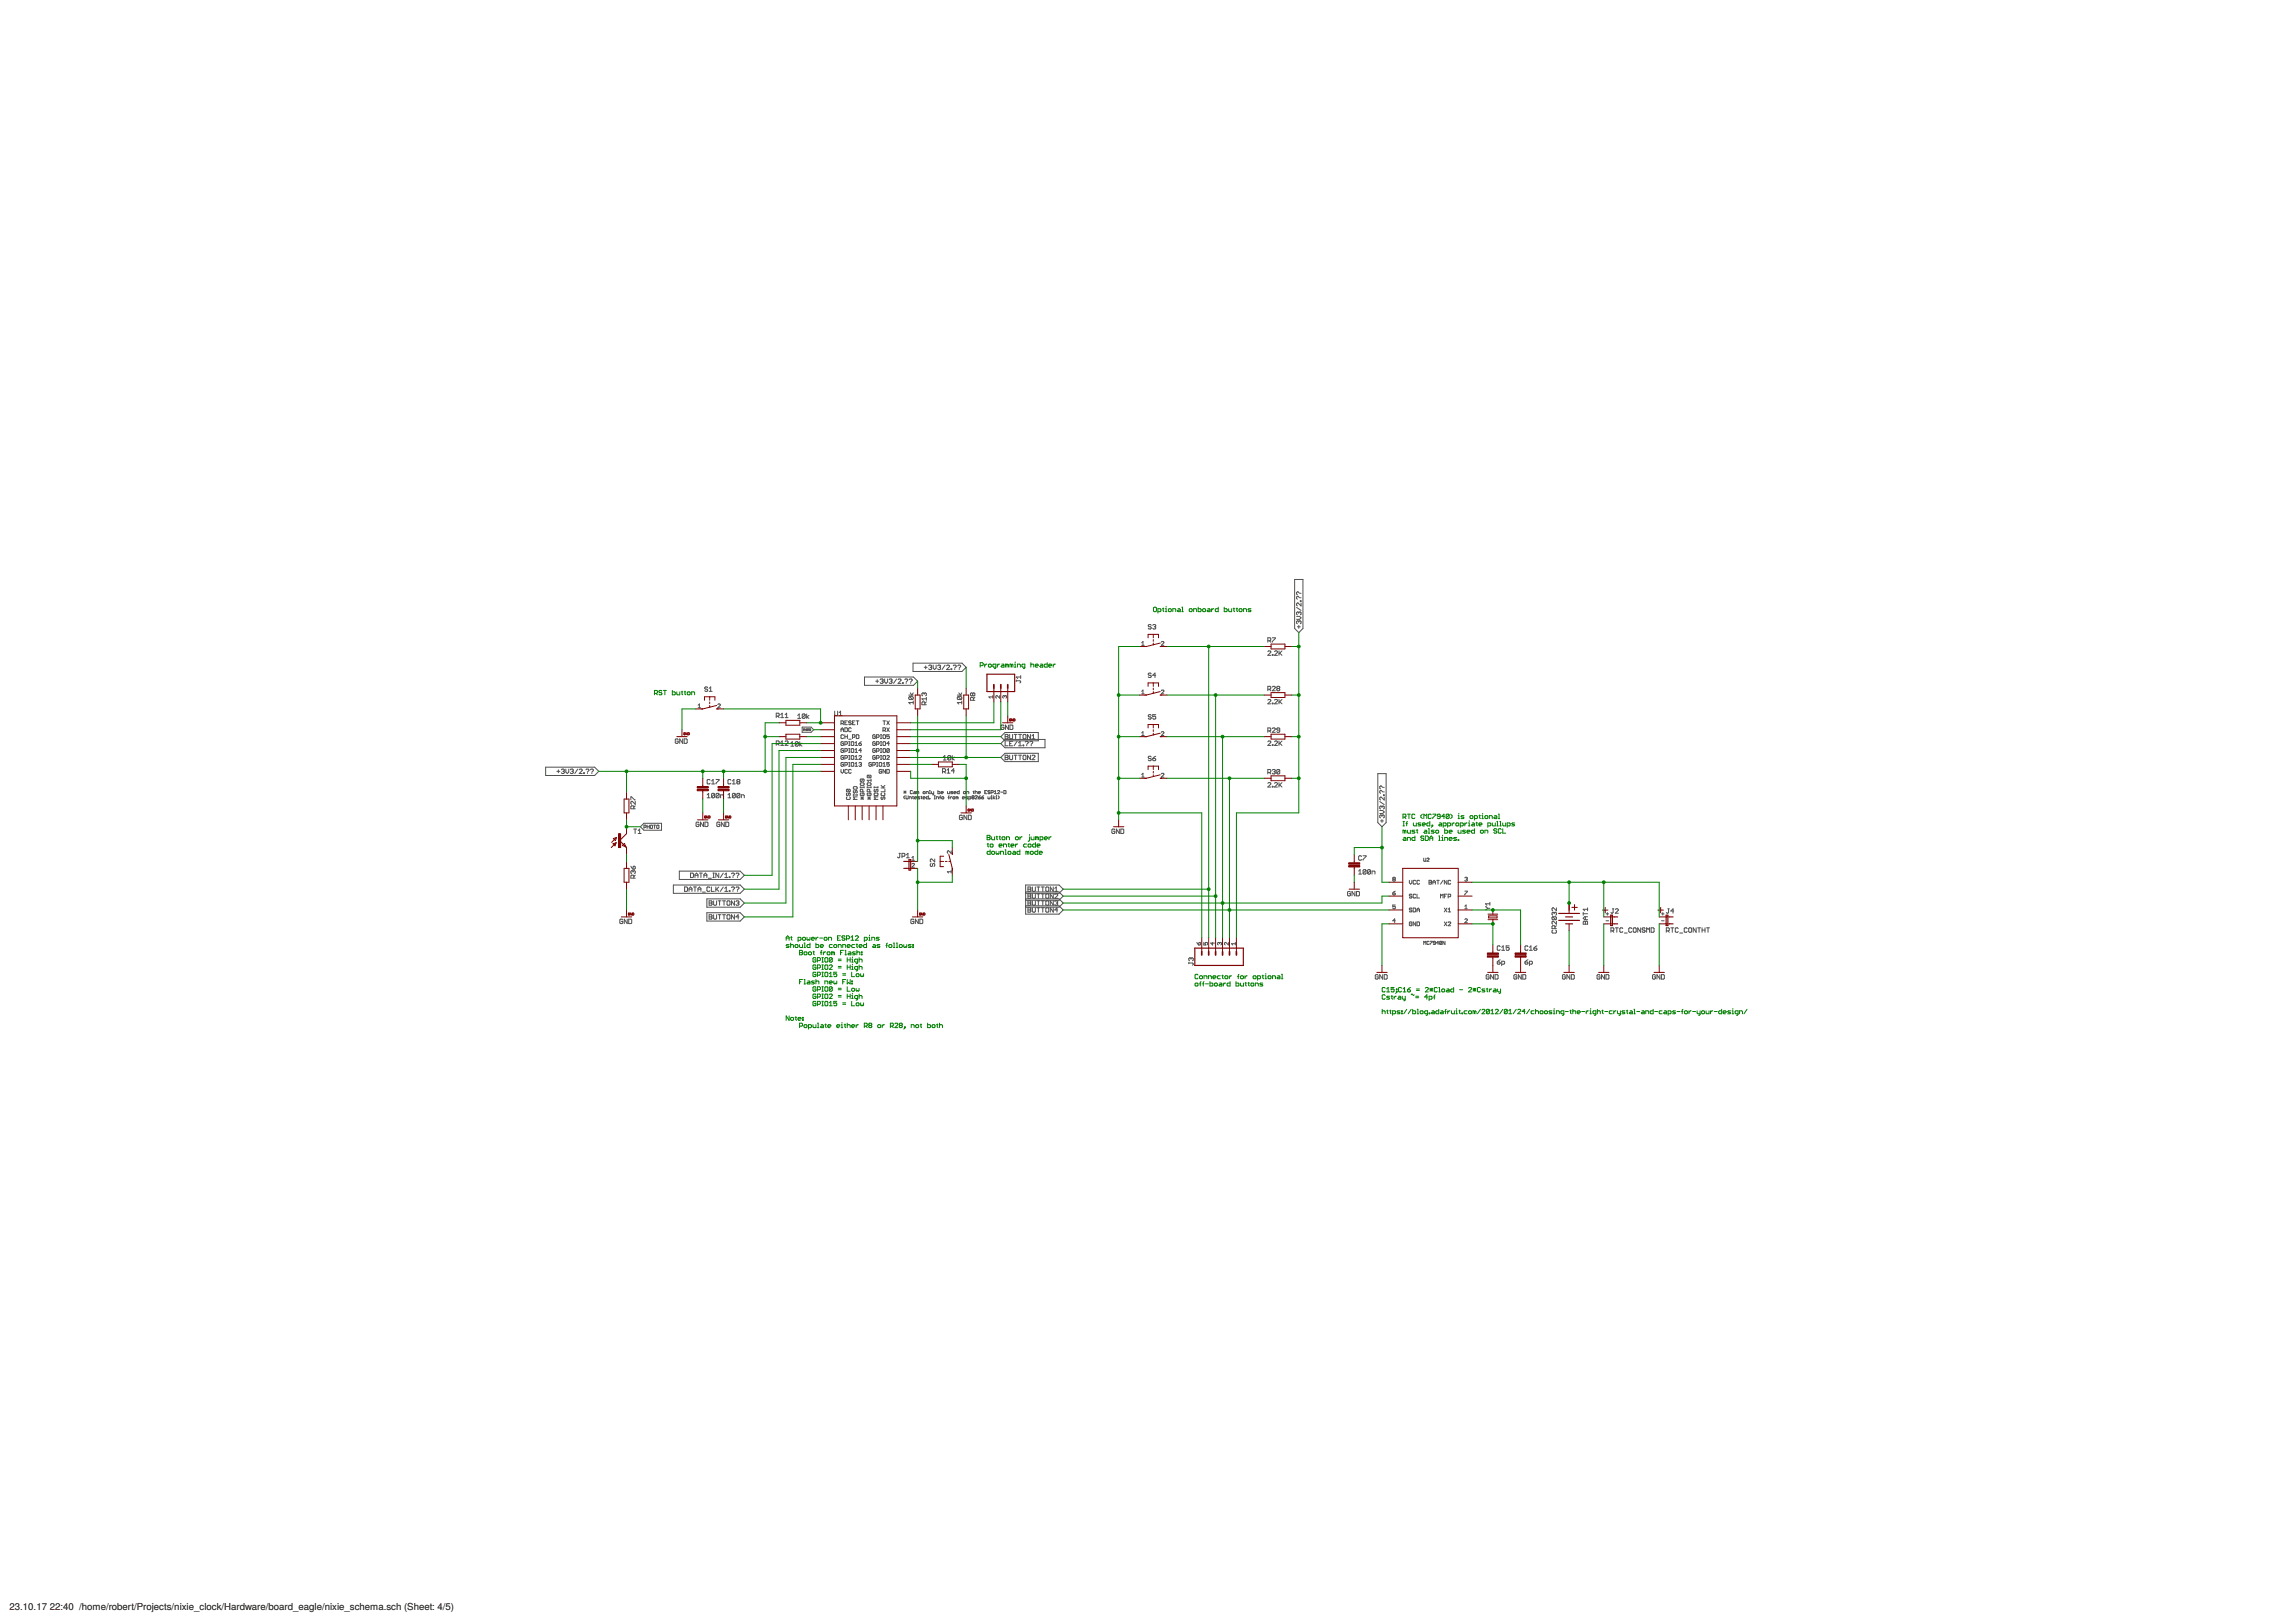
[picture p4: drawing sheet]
<svg xmlns="http://www.w3.org/2000/svg" width="841mm" height="594mm" viewBox="0 0 841 594" stroke-linecap="round" stroke-linejoin="round" font-family="sans-serif">
<defs><g id="words">
<g font-size="3.5">
<text x="3.5" y="589.6">23.10.17</text>
<text x="18.2" y="589.6">22:40 /home/robert/Projects/nixie_clock/Hardware/board_eagle/nixie_schema.sch (Sheet: 4/5)</text>
</g>
</g></defs>
<g fill="none" stroke="#505050" stroke-width=".37">
<path d="M474.4 212.2h3.1v18l-1.5 1.5-1.6-1.5zM476.2 218.9l-.8-.5-.3 .3 .3 .8M476.2 217.3l-.8-.5-.3 .2 .3 .8M476.5 218.9h.3M476.5 217.3h.3M418.4 235.4l.4-.4v1.4M418.4 236.4h.9M421.9 229l-.3-.3-.8 .3 .3 .6 .8 .2-.3 .6-.8-.3M422.4 229l.8-.3 .3 .3-.3 .6M423 229.6h.2M423.2 229.6l.3 .2-.3 .6-.8-.3M425.6 235.2l.2-.2 .7 .2-.9 1.2h.9"/>
<path d="M464.6 238.7l.3-.3 .8 .3-1.1 1.3h1.1M464.6 234.7h.8l.3-.3-.3-.8h-.8v1.6M465.2 234.7l.5 .5M466.2 239.8h.3v.2h-.3zM466.2 233.6h1.1l-1.1 1.6M467.1 238.7l.2-.3 .8 .3-1 1.3h1M468.7 238.4v1.6M469 239.2l.8 .8M469.8 238.4l-1.1 1.1M475.1 225.8h1.1l.6 .5-.6 .5h-1.1M475.1 222.5l1.7 1.1M475.4 229.6h1.1"/>
<path d="M476 227.7l.2-.3 .6 .3-.3 .8M476 224.4v.3M476 227.7v.2M476 229v1.1M476 227.7l-.3-.3-.6 .3 .3 .8M476 224.4l-.3-.3-.6 .3 .3 .8M476 224.4l.2-.3 .6 .3-.3 .8M476.5 220h.3v.3h-.3zM476.8 220.9v1l-1.4-1-.3 .2 .3 .8M255.8 258.3l.5-.5v1.4M255.8 259.2h1M259.3 251.9l-.2-.3-.8 .3 .2 .5 .8 .3-.2 .5-.8-.2"/>
<path d="M259.9 253.2h1.1M259.9 252.1l.5-.5v1.6M263 258.1l.3-.3 .7 .3-1 1.1h1M316.8 248h18l1.5 1.5-1.5 1.5h-18zM320.9 249.5h1.1M321.5 248.9v1.1M322.5 248.9l.9-.2 .2 .2-.2 .6M323.1 249.5h.3M323.4 249.5l.2 .3-.2 .5-.9-.3M324.2 248.7v1.1l.5 .5 .6-.5v-1.1M325.8 248.9l.8-.2 .3 .2-.3 .6M326.4 249.5h.2"/>
<path d="M326.6 249.5l.3 .3-.3 .5-.8-.3M328.5 248.7l-1.1 1.6M329.1 248.9l.3-.2 .8 .2-1.1 1.4h1.1M330.7 250h.3v.3h-.3zM331.6 248.9l.2-.2 .8 .2-.5 .9M332.1 250v.3M333 254.6h1.7M333.2 248.9l.3-.2 .8 .2-.6 .9M333.3 255.1h1.1l.3 .3-.3 .8M333.3 255.1l-.3 .8 .3 .3h1.1M333.3 255.1l1.1 1.1M333.6 253.8l.5 .8 .6-.8"/>
<path d="M333.7 250v.3M334.6 242.9h17.9l1.6 1.5-1.6 1.5h-17.9zM334.7 257.3h-1.7l.6 .6M334.7 256.8v1.1M338.7 254l.2-.2 .6 .2-.3 .9M338.7 254l-.3-.2-.6 .2 .3 .9M338.7 254v.3M338.7 244.4h1.1M338.9 258.1v-.8l-.8-.3-.3 .3v.8h1.7M339.2 243.9v1.1M339.5 255.4v1.1M339.5 257l-.6 .6"/>
<path d="M339.5 255.9h-1.7l.6 .6M340.3 243.9l.8-.3 .3 .3-.3 .5M340.9 244.4h.2M341.1 244.4l.3 .3-.3 .5-.8-.2M342 243.6v1.1l.5 .5 .5-.5v-1.1M343.6 243.9l.8-.3 .3 .3-.3 .5M344.1 244.4h.3M344.4 244.4l.3 .3-.3 .5-.8-.2M346.3 243.6l-1.1 1.6M346.9 243.9l.2-.3 .9 .3-1.1 1.3h1.1M348.5 245h.3v.2h-.3zM349.3 243.9l.3-.3 .8 .3-.5 .8"/>
<path d="M349.9 245v.2M350.8 254.6h1.6M351 243.9l.2-.3 .8 .3-.5 .8M351.1 255.1l-.3 .8 .3 .3h1.1M351.1 255.1h1.1l.2 .3-.2 .8M351.1 255.1l1.1 1.1M351.4 253.8l.5 .8 .5-.8M351.5 245v.2M352.4 257.3h-1.6l.6 .6M352.4 256.8v1.1M356.4 254l-.2-.2-.6 .2 .3 .9 .5-.3M356.4 254l.3-.2 .6 .2-.3 .9-.6-.3"/>
<path d="M356.4 254v.6M356.7 256.5v-.8l-.3-.3-.8 .3v.8h1.7M357.3 255.4l-.6 .5M363.8 255.2h-1.4l.5 .5M363.8 254.8v.9M366.3 254.8v.9l-.9-.9-.5 .2 .3 .7M368.2 255l-.3-.2-.4 .2 .2 .7M368.2 255l.2-.2 .5 .2-.3 .7M368.2 255v.2M372.4 249.3h1.4l.2 .3-.2 .5M372.4 249.1v.5M374 247.4v1.1"/>
<path d="M374 248h-1.6l.6 .5M418.4 253.2l.4-.4v1.3M418.4 254.1h.9M421.9 246.8l-.3-.3-.8 .3 .3 .5 .8 .3-.3 .6-.8-.3M423.5 247.3h-1.1l.8-.8v1.7M425.6 253l.2-.2 .7 .2-.9 1.1h.9M464.6 252.5h.8l.3-.3-.3-.8h-.8v1.6M464.6 256.4l.3-.2 .8 .2-1.1 1.4h1.1M465.2 252.5l.5 .5M466.2 257.5h.3v.3h-.3zM466.2 251.7l.3-.3 .8 .3-1.1 1.3h1.1M467.1 256.4l.2-.2 .8 .2-1 1.4h1"/>
<path d="M468.1 252.2l-.2-.3 .2-.5 .9 .3-.3 .5M468.1 252.2l-.2 .3 .2 .5 .9-.3-.3-.5M468.1 252.2h.6M468.7 256.2v1.6M469 257l.8 .8M469.8 256.2l-1.1 1.1M248.5 270.9l-.2-.3-.8 .3v1.1l.8 .3 .2-.8h-.5M250.2 270.6v1.7l-1.1-1.7v1.7M250.7 270.6h.8l.3 .3v1.1l-.3 .3h-.8zM284.5 272.5h.8l.2-.8-.2-.3h-.8v1.6M284.5 262.3h.8l.2-.8-.2-.3h-.8v1.6M285 262.3l.5 .5"/>
<path d="M285 272.5l.5 .5M286.1 273h1.1M286.1 261.8l.5-.6v1.6M286.1 271.9l.5-.5v1.6M286.1 262.8h1.1M287.7 271.7l.3-.3 .8 .3-1.1 1.3h1.1M287.7 262.8h1.1M287.7 261.8l.6-.6v1.6M289.8 272.2l.5-.5v1.6M289.8 273.3h1.1M292.3 262l.6-.5v1.6M292.3 263.1h1.1"/>
<path d="M292.5 271.9v1.1l-.3 .3-.8-.3M292.5 271.9l-.3-.2-.8 .2v1.1M292.5 271.9l-1.1 1.1M293.1 271.7v1.6M293.9 272.2l-.8 .6 .8 .5M294 266.3h3.2l1 1-1 .9h-3.2zM294.4 267.4l.4-.3-.4-.1v.6M295 267.3h.4M295 267v.6M295.1 261.8v1l-.3 .3-.8-.3M295.1 261.8l-.3-.3-.8 .3v1M295.1 261.8l-1.1 1"/>
<path d="M295.4 267v.6M295.6 261.5v1.6M295.7 267l.3 .1-.2 .5-.2-.1zM296.1 267h.4M296.3 267v.6M296.4 262l-.8 .6 .8 .5M296.8 267l.3 .1-.1 .5-.3-.1zM305.9 260.5v1.4l.2 .2 .9-.2v-1.4M307.5 262.1h1.1M307.5 261l.5-.5v1.6M308.2 268v-1l.5-.4 .4 .4v1M308.2 265l.9-.3-.2-.7h-.7v1.4"/>
<path d="M308.2 267.3h.9M308.7 265l.4 .4M309.1 271.9l-.2-.2-.7 .2 .2 1.1 .7-.2v-.4h-.4M309.1 277l-.2-.3-.7 .3 .2 1.1 .7-.2v-.5h-.4M309.1 269.3l-.2-.2-.7 .2v1l.2 .2 .7-.2M309.1 274.4l-.2-.2-.7 .2 .2 1.2 .7-.2v-.5h-.4M309.1 279.5l-.2-.2-.7 .2 .2 1.2 .7-.3v-.4h-.4M309.6 272.6h.7l.2-.7-.9-.2v1.3M309.6 277.7h.7l.2-.7-.9-.3v1.4M309.6 266.6l.9 .2-.2 1.2h-.7zM309.6 269.1v1.4M309.6 275.1h.7l.2-.7-.9-.2v1.4"/>
<path d="M309.6 264.7h.5M309.6 269.8h.9M310.5 264h-.9v1.4h.9M310.5 269.1v1.4M311 271.7h.5M311 276.7h.5M311 273h.5M311 270.7h.9M311 274.2h.5M311 275.6h.5M311 278.1h.5M311 279.3h.5"/>
<path d="M311.2 271.7v1.3M311.2 274.2v1.4M311.2 276.7v1.4M311.2 279.3v1.4M311.9 264.3l-.7-.3-.2 .5 .7 .2 .2 .5-.2 .2-.7-.2M311.9 266.8l-.2-.2-.7 .2v.9l.2 .3 .7-.3M311.9 279.5l.3-.2 .7 .2-.3 1.2-.7-.3zM312.2 271.7l.7 .2-.3 1.1-.7-.2zM312.2 276.7l.7 .3-.3 1.1-.7-.2zM312.2 274.2l.7 .2-.3 1.2-.7-.2zM312.4 264.7h.5M312.4 270h.7l.2-.7-.9-.2v1.4"/>
<path d="M313.3 273h1M313.3 264h-.9v1.4h.9M313.3 272.1l.5-.4v1.3M313.3 274.7l.5-.5v1.4M313.3 277.2l.5-.5v1.4M313.3 279.7l.5-.4v1.4M313.3 275.6h1M313.3 278.1h1M313.8 264h.9M313.8 269.1l.9 .2v1l-.2 .2h-.7zM314.3 264v1.4M314.7 272.4h.7l.3 .4-.7 .2z"/>
<path d="M314.7 277l.3-.3 .7 .3-1 1.1h1M314.7 279.5l.7-.2 .3 .2-.3 .5M315.2 280h.2M315.4 280l.3 .2-.3 .5-.7-.3M315.7 271.7l-1 .7M315.7 274.9h-1l.7-.7v1.4M319.4 279.5l-.3-.2-.7 .2 .3 1.2 .7-.3v-.4h-.5M320.8 271.9l-.3-.2-.7 .2 .3 1.1 .7-.2v-.4h-.5M320.8 277l-.3-.3-.7 .3 .3 1.1 .7-.2v-.5h-.5M320.8 269.3l-.3-.2-.7 .2 .3 1.2 .7-.2v-.5h-.5M320.8 274.4l-.3-.2-.7 .2 .3 1.2 .7-.2v-.5h-.5M321.2 275.1l1-.2-.3-.7h-.7v1.4"/>
<path d="M321.2 277.7l1-.3-.3-.7h-.7v1.4M321.2 272.6l1-.2-.3-.7h-.7v1.3M321.2 270l1-.2-.3-.7h-.7v1.4M321.2 279.3h.5M321.5 279.3v1.4M322.4 279.3l.7 .2-.2 1.2-.7-.3zM322.6 271.7h.5M322.6 276.7h.5M322.6 273h.5M322.6 269.1h.5M322.6 270.5h.5M322.6 274.2h.5"/>
<path d="M322.6 275.6h.5M322.6 278.1h.5M322.9 269.1v1.4M322.9 271.7v1.3M322.9 274.2v1.4M322.9 276.7v1.4M323.6 271.9l.2-.2 .7 .2-.2 1.1-.7-.2zM323.6 264h.9M323.6 267.5h.7l.2-.7-.9-.2v1.4M323.6 279.7l.4-.4v1.4M323.8 276.7l.7 .3-.2 1.1-.7-.2zM323.8 269.1l.7 .2-.2 1.2-.7-.2z"/>
<path d="M323.8 274.2l.7 .2-.2 1.2-.7-.2zM324 264v1.4M324 267.5l.5 .5M325 277l.2-.3 .7 .3-.9 1.1h.9M325 266.6l.9 1.4M325 264l.9 1.4M325.9 269.1h-.9v.7l.4-.2 .5 .2-.2 .7-.7-.2M325.9 272.4h-.9l.7-.7v1.3M325.9 274.4l-.7-.2-.2 1.2M325.9 274.4v1l-.2 .2-.7-.2M325.9 279.3h-.9v.7l.4-.3 .5 .3-.2 .7-.7-.3M325.9 274.4l-.9 1"/>
<path d="M325.9 266.6l-.9 1.4M325.9 264l-.9 1.4M345.7 277.3l.5-.6v1.7M345.7 278.4h1.1M348.4 277v1.1l-.3 .3-.8-.3M348.4 277l-.8-.3-.3 .3v1.1M348.4 277l-1.1 1.1M349 276.7v1.7M349.8 277.3l-.8 .5 .8 .6M366.8 269.8l1.5-1.5h12.2v3h-12.2zM366.8 277.4l1.5-1.5h12.2v3.1h-12.2zM366.8 272.4l1.5-1.6h14.6v3.1h-14.6z"/>
<path d="M367.9 265.8l-.3-.2-.8 .2v1.1l.3 .3 .8-.3v-.5h-.5M368.3 269h.9l.2 .3-.2 .5 .2 .5-.2 .3h-.9zM368.3 269.8h.9M368.3 277.4h.9M368.3 271.5v1.7h1.1M368.3 276.6h.9l.2 .3-.2 .5 .2 .6-.2 .2h-.9zM369.5 265.6v1.6l-1-1.6v1.6M370 269v1.3l.2 .3 .9-.3v-1.3M370 272.4h.5M370 276.6v1.4l.2 .2 .9-.2v-1.4M370.1 265.6h.8l.3 .2v1.1l-.3 .3h-.8zM371.1 271.5h-1.1v1.7h1.1"/>
<path d="M371.6 269h1.1M371.6 276.6h1.1M372.2 269v1.6M372.2 276.6v1.6M372.7 271.5l-1.1 1.7M373.3 273.2h1.1M373.3 272.1l.5-.6v1.7M373.3 269h1.1M373.3 276.6h1.1M373.8 269v1.6M373.8 276.6v1.6M374.9 272.9h.3v.3h-.3z"/>
<path d="M375.2 269l.8 .3v1l-.3 .3-.8-.3v-1zM375.2 276.6l.8 .3v1.1l-.3 .2-.8-.2v-1.1zM375.7 271.8l.3-.3 .8 .3-.5 .8M376.3 272.9v.3M377.4 271.8l.2-.3 .8 .3-.5 .8M377.6 269v1.6l-1.1-1.6v1.6M377.6 276.6v1.6l-1.1-1.6v1.6M377.9 272.9v.3M378.2 270.6h1.1M378.2 276.9l.2-.3 .9 .3-1.1 1.3h1.1M378.2 269.5l.5-.5v1.6M418.4 268.5l.4-.5v1.4"/>
<path d="M418.4 269.4h.9M421.9 262l-.3-.3-.8 .3 .3 .6 .8 .2-.3 .6-.8-.3M421.9 277.3l-.3-.3-.8 .3 .3 .5 .8 .3-.3 .5-.8-.3M422.4 277.8h.8l.3 .5-.8 .3zM423.5 261.7h-1.1v.9l.8-.3 .3 .8-.3 .3-.8-.3M423.5 277l-1.1 .8M425.6 268.2l.2-.2 .7 .2-.9 1.2h.9M464.6 267.7h.8l.3-.8-.3-.3h-.8v1.6M464.6 271.7l.3-.3 .8 .3-1.1 1.3h1.1M465.2 267.7l.5 .5M466.2 272.8h.3v.2h-.3zM466.2 266.9l.3-.3 .8 .3-1.1 1.3h1.1"/>
<path d="M467.1 271.7l.2-.3 .8 .3-1 1.3h1M468.7 271.4v1.6M469 272.2l.8 .8M469 267.4h-.9l-.2-.3 .2-.5 .9 .3v1.1l-.3 .2-.8-.2M469.8 271.4l-1.1 1.1M200 281h17.9l1.5 1.5-1.5 1.5h-17.9zM204.1 282.5h1.1M204.6 282v1M205.7 282l.8-.3 .3 .3-.3 .5M206.2 282.5h.3M206.5 282.5l.3 .3-.3 .5-.8-.3M207.3 281.7v1.1l.6 .5 .5-.5v-1.1"/>
<path d="M209 282l.8-.3 .3 .3-.3 .5M209.5 282.5h.3M209.8 282.5l.3 .3-.3 .5-.8-.3M211.7 281.7l-1.1 1.6M212.3 282l.2-.3 .8 .3-1 1.3h1M213.9 283h.3v.3h-.3zM214.7 282l.3-.3 .8 .3-.5 .8M215.3 283v.3M216.3 282l.3-.3 .8 .3-.5 .8M216.9 283v.3M231.2 292.9v-1l1.6 1M232.3 296.2v-.8l-.9-.3-.2 .3v.8h1.6"/>
<path d="M232.8 293.5v1.1l-1.4-1.1-.2 .3 .2 .8M232.8 295.1l-.5 .6M259.1 292.2h1.1M259.1 291.1l.6-.5v1.6M260.2 285.8l-.3-.3-.8 .3v1.1l.3 .2 .8-.2M260.8 287.1h1.1M260.8 286l.5-.5v1.6M261.9 290.9v1l-.3 .3-.8-.3M261.9 290.9l-.9-.3-.2 .3v1M261.9 290.9l-1.1 1M262.4 285.5h1.1l-1.1 1.6M263.5 290.9v1l-.3 .3-.8-.3"/>
<path d="M263.5 290.9l-.8-.3-.3 .3v1M263.5 290.9l-1.1 1M264.1 292.2v-1.1h.8l.2 .3v.8M266.8 292.2h1M266.8 291.1l.5-.5v1.6M267.8 285.8l-.2-.3-.8 .3v1.1l.2 .2 .8-.2M268.4 286l.5-.5v1.6M268.4 287.1h1.1M269.5 290.9v1l-.3 .3-.8-.3M269.5 290.9l-.8-.3-.3 .3v1M269.5 290.9l-1.1 1M270.3 286.3l-.3-.3 .3-.5 .8 .3-.3 .5"/>
<path d="M270.3 286.3l-.3 .3 .3 .5 .8-.2-.3-.6M270.3 286.3h.5M271.1 290.9v1l-.3 .3-.8-.3M271.1 290.9l-.8-.3-.3 .3v1M271.1 290.9l-1.1 1M271.7 292.2v-1.1h.8l.3 .3v.8M308.2 281.8v.9l.5 .5 .4-.5v-.9M309.6 280.2h.7l.2-.7-.9-.2v1.4M310.4 289.1l-.2 .2 .2 .7h.9M310.4 290.5l-.2 .2 .2 .7 .5-.2 .2-.7 .5 .2-.3 .7M310.4 289.1h.9l.3 .2-.3 .7M310.4 291.9l-.2 .2 .2 .7h.9l.3-.2-.3-.7"/>
<path d="M310.4 289.1l.9 .9M310.5 282l-.2-.2-.7 .2v1l.2 .2 .7-.2M311 280.7h.5M311.9 282l-.2-.2-.7 .2v1l.2 .2 .7-.2M312.7 291.2h1.4M312.7 290.9v.5M312.9 289.5l-.2 .3 .2 .7 .5-.3 .2-.7 .5 .3-.2 .7M312.9 288.1h1l.2 .7-1.2 .3-.2-.3zM313.3 280.7h1M314.1 291.9h-1.4l.5 .4-.5 .5h1.4M314.1 290.9v.5M315.3 288.4h1.4"/>
<path d="M315.3 287l1.1-.3 .3 .7-1.2 .3zM315.3 288.1v.5M315.5 290.5l-.2 .2 .2 .7 1.2-.2-.3-.7h-.4v.4M315.5 291.9l.9 .9M315.5 292.3h.9M316 285.3v.7l-.3 .3-.4-.3 .2-.7h.9l.3 .3-.3 .7M316 291.9v.9M316.2 290v-.7l-.7-.2-.2 .9h1.4M316.4 291.9l-.9 .9M316.7 288.1v.5M317.8 288.4h1.4M317.8 287l1.2-.3 .2 .7-1.2 .3z"/>
<path d="M317.8 288.1v.5M318 290.5l-.2 .2 .2 .7 1.2-.2-.2-.7h-.5v.4M318 283.9l-.2 .3 .2 .7h1M318 292.3h1M318 291.9l1 .9M318 283.9h1l.2 .3-.2 .7M318 283.9l1 1M318.5 291.9v.9M318.7 290v-.7l-.7-.2-.2 .9h1.4M319 291.9l-1 .9M319.2 285.3v1M319.2 288.1v.5"/>
<path d="M319.2 285.8h-1.4l.5 .5M319.8 280.2h.7l.3-.7-1-.2v1.4M320.3 290.7l1.2-.2 .2 .7-1.1 .2zM320.3 288.4h1.4M320.3 288.1v.5M320.6 289.1l-.3 .2 .3 .7 .4-.2 .3-.7 .4 .2-.2 .7M321.2 280.7h.5M321.7 291.9h-1.4l.5 .4-.5 .5h1.4M321.7 288.1v.5M322.9 288.6h1.4M322.9 287.7l.9 .9M323.1 290.5l-.2 .2 .2 .7h.9l.3-.2-.3-.7"/>
<path d="M323.1 282l-.2-.2-.7 .2 .2 1.2 .7-.2v-.5h-.5M323.1 291.9l-.2 .2 .2 .7 .5-.2 .2-.7 .5 .2-.3 .7M323.6 280.7h.9M324.3 289.1v.9h-1.4M324.3 287.7l-.7 .7M324.5 281.8v1.4l-.9-1.4v1.4M325 281.8l.9 .2-.2 1.2h-.7zM331.2 289.7l.8 .8M331.2 290.1h.8M331.6 289.7v.8M331.6 291.4l-.4 .4v.4l.4 .4M332 289.7l-.8 .8"/>
<path d="M332 291.4l.2 1.2 .6-.2v-1M333.2 292.6v-.8h.6l.2 .8M334.4 289.7l-.2-.2-.6 .2v.8l.2 .2 .6-.2M334.4 291.8h.4M334.6 291.6l.2 1M334.9 289.9l.6 .2v.6h-.6l-.1-.2 .1-.2h.6M335.1 292.2h.8l-.2-.4-.6 .2v.4l.6 .2M335.9 290.7v-.8h.6l.2 .8M337.1 291.8l-.8 .2 .8 .4-.8 .2M337.5 291.8h.4M337.7 291.6l.2 1M338.3 292.2h.7l-.2-.4-.5 .2v.4l.5 .2"/>
<path d="M338.5 289.9l.5 .2-.2 .6-.5-.2zM339.4 290.7v-.8h.6l.2 .8M340.2 291.4v1.2h-.6l-.2-.6 .8-.2M340.6 289.5h.2v1.2M340.6 290.7h.4M340.6 292.4l.2 .2zM341.4 289.9v.6l.8 .2M342.2 289.9v1l-.4 .2M342.3 292.6h.4M342.3 291.4h.4M342.5 291.4v1.2M343.1 292.6v-.8h.6l.2 .8"/>
<path d="M343.7 289.5v1.2l.8-.2-.2-.6h-.6M344.3 292h.4M344.7 291.4l-.2 1.2M344.9 290.3h.8l-.2-.4-.6 .2v.4l.6 .2M345.3 291.8l.6 .2-.2 .6-.6-.2zM345.4 282.6h.8l.3-.8-.3-.3h-.8v1.7M345.9 282.6l.6 .6M347 282.1l.6-.6v1.7M347 283.2h1.1M347.2 289.9l.2 .8h.6v-.8M347.4 292h.4M347.8 291.4l-.2 1.2"/>
<path d="M348.2 291.8v.8M348.8 291.8l-.6 .4M349.2 289.9l-.8 .2 .8 .4-.8 .2M349.4 291.8l.5 .2-.1 .6-.6-.2zM349.6 290.3h.8l-.3-.4-.5 .2 .2 .6h.3M349.8 282.3h-1.1l.8-.8v1.7M350.7 292l-.3-.2v.8M350.7 292v.6M350.7 292l.2-.2 .2 .2v.6M351.5 289.5v1.2l-.8-.2 .2-.6h.6M352.7 292.2h.8l-.2-.4-.6 .2 .2 .6h.4M352.7 298.9l-.3-.3-.8 .3v1l.3 .3 .8-.3v-.5h-.6"/>
<path d="M353.1 290.1l.6-.2 .1 .6-.5 .2zM354.2 290.7v-.8h.6l.2 .8M354.3 298.6v1.6l-1.1-1.6v1.6M354.6 291.8l-.8 .2 .8 .4-.8 .2M354.9 298.6h.8l.2 .3v1l-.2 .3h-.8zM355 292.6l.8-.2-.2-.6h-.6v1.2M356.4 292l-.2 .2 .2 .4 .6-.2-.2-.4M356.4 292l-.2-.2 .2-.4 .6 .2-.2 .4M356.4 292h.4M356.6 289.9h.4M356.8 289.7l.2 1M357.4 290.1l.5-.2 .2 .8"/>
<path d="M357.4 289.5v1.2M357.4 291.6l.1-.2 .6 .2-.7 1h.7M358.5 290.3h.8l-.2-.4-.6 .2 .2 .6h.4M358.5 292h.6l.2 .4-.6 .2zM359.3 291.4l-.8 .6M359.7 292h.6l.2 .4-.6 .2zM360.5 291.4l-.8 .6M360.9 290.1h.4M361.7 289.5h-.8v1.2h.8M362 291.8l.2 .8 .6-.2v-.6M362.8 289.7l-.2-.2-.6 .2 .2 .4 .6 .2-.2 .4-.6-.2M363.2 290.3h.6l.2-.6-.8-.2v1.2"/>
<path d="M363.2 292.6h.4M363.2 291.8h.2v.8M363.4 291.3v.1M364 291.4v1.2M364.4 290.7h.7M364.4 289.9l.4-.4v1.2M364.6 291.8l-.6 .4 .6 .4M365 292.6h.3M365 291.8h.1v.8M365.1 291.3v.1M365.5 289.7l.2-.2 .6 .2-.8 1h.8M365.7 291.4l.4 .4-.4 .8"/>
<path d="M366.7 290.1h.8M367.9 289.5l.8 .2-.2 1h-.6zM418.4 283.7l.4-.5v1.4M418.4 284.6h.9M425.6 283.5l.2-.3 .7 .3-.9 1.1h.9M464.6 282.9h.8l.3-.2-.3-.9h-.8v1.7M464.6 286.9l.3-.3 .8 .3-1.1 1.4h1.1M465.2 282.9l.5 .6M466.2 288h.3v.3h-.3zM466.2 282.1l.9-.3 .2 .3-.2 .6M466.8 282.7h.3M467.1 286.9l.2-.3 .8 .3-1 1.4h1"/>
<path d="M467.1 282.7l.2 .2-.2 .6-.9-.3M468.7 286.6v1.7M469 287.5l.8 .8M469 282.1l-.9-.3-.2 .3v1.1M469 282.1v1.1l-.3 .3-.8-.3M469 282.1l-1.1 1.1M469.8 286.6l-1.1 1.1M504.9 283.4h3.1v17.9l-1.6 1.5-1.5-1.5zM505.6 296.9h1.1l.6 .5-.6 .5h-1.1M505.6 293.6l1.7 1.1M506.4 295.5l-.2-.3-.6 .3 .3 .8M506.4 298.8l-.2-.3-.6 .3 .3 .8"/>
<path d="M506.4 295.5l.3-.3 .6 .3-.3 .8M506.4 298.8l.3-.3 .6 .3-.3 .8M506.4 295.5v.3M506.4 298.8v.2M506.7 290l-.8-.5-.3 .3 .3 .8M506.7 288.4l-.8-.5-.3 .2 .3 .8M507 291.1h.3v.3h-.3zM507 290h.3M507 288.4h.3M507.3 292v1l-1.1-1-.6 .2 .3 .8M231.2 317.3l.8 1M232 317.5l.3-.2 .5 .2-.3 .8h-.5z"/>
<path d="M232 319.2l.3-.3 .5 .3-.3 .8M232 319.2l-.3-.3-.5 .3 .2 .8M232 319.2v.2M232.2 303.7h1.1M232.7 303.7v1.6M233.8 305.3h1.1M233.8 304.2l.6-.5v1.6M234.7 302.8l1.2-1.3h6.5v2.6h-6.5zM236 303h.6l.2-.6-.8-.2v1.2M237.2 302.8h.8M237.2 302.2v1.2M238 302.2v1.2"/>
<path d="M238.3 302.4l.2-.2 .6 .2-.2 1-.6-.2zM239.5 302.2h.8M239.9 302.2v1.2M240.9 302.2l.6 .2-.2 1-.6-.2zM248.9 319.1h22.4l1.5 1.5-1.5 1.5h-22.4zM253 319.8h.9l.2 .3v1l-.2 .3h-.9zM256.2 301.4l-.3-.3-.8 .3v1.1l.2 .2 .9-.2v-.6h-.6M256.3 319.8h1.1M256.9 319.8v1.6M257.8 301.1v1.6l-1.1-1.6v1.6M258.3 301.1h.9l.2 .3v1.1l-.2 .2h-.9zM261.2 319.8h.6"/>
<path d="M261.5 319.8v1.6M263.4 319.8v1.6l-1.1-1.6v1.6M263.8 301.4l-.3-.3-.8 .3v1.1l.3 .2 .8-.2v-.6h-.6M265 319.8l-1 1.6M265.4 301.1v1.6l-1.1-1.6v1.6M266 301.1h.8l.3 .3v1.1l-.3 .2h-.8zM329.4 312.5h.6M329.7 312.5v1.4l-.3 .3-.5-.3M330.5 313.6h.8l.3-.2-.3-.9h-.8v1.7M332.2 314.2h1M332.2 313.1l.5-.6v1.7M334.2 316.5l.2-.3 .7 .3-.9 1.1h.9"/>
<path d="M334.2 314.2l.4-.5v1.4M334.2 315.1h.9M341.2 316.3l-.3 .8 .6 .3 .2-.9 .6-.2 .2 .2-.2 .9M342.5 314.6v1.1l-1-1.1-.6 .3 .3 .8M348.6 311.6v.9l-1-.9-.4 .2 .2 .7M348.6 319.3h-1.4l.4 .4M348.6 318.8v.9M408.5 303.9l-.2-.2-.8 .2v1.1l.2 .3 .8-.3v-.5h-.5M410.2 303.7v1.6l-1.1-1.6v1.6M410.7 303.7h.8l.3 .2v1.1l-.3 .3h-.8zM497.9 319l.5-.5v1.6M499 313.7l-.3-.3-.8 .3v1.1l.3 .3 .8-.3"/>
<path d="M499.5 313.4h1.1l-1.1 1.7M500.6 318.8v1.1l-.3 .2-.8-.2M500.6 318.8l-.8-.3-.3 .3v1.1M500.6 318.8l-1.1 1.1M502.2 318.8v1.1l-.2 .2-.8-.2M502.2 318.8l-.8-.3-.2 .3v1.1M502.2 318.8l-1 1.1M505.9 300.7h1.1M506.4 300.1v1.1M521.7 314.3l.2 1.2 .6-.2v-1M522.9 314.5l.2-.2 .6 .2-.8 1h.8M228.2 336.9l-.3-.2-.8 .2v1.1l.8 .3 .3-.8h-.5"/>
<path d="M229.8 336.7v1.6l-1-1.6v1.6M230.4 336.7h.8l.3 .2v1.1l-.3 .3h-.8zM232.3 321.6v-.8l-.9-.3-.2 .3v.8h1.6M232.8 320.5l-.5 .6M246.8 324.1h24.5l1.5 1.6-1.5 1.5h-24.5zM250.9 324.9h.8l.2 .2v1.1l-.2 .3h-.8zM252.5 326.5v-1.1l.5-.5 .6 .5v1.1M252.5 325.7h1.1M254.1 324.9h1.1M254.7 320.6h1.1M254.7 321.4v-1.1l.5-.5 .6 .5v1.1M254.7 324.9v1.6"/>
<path d="M255.8 326.5v-1.1l.5-.5 .6 .5v1.1M255.8 325.7h1.1M257.4 326.7h1.1M258 320.6h1M258 321.4v-1.1l.5-.5 .5 .5v1.1M259 329.2h12.3l1.5 1.6-1.5 1.5h-12.3zM259 334.3h12.3l1.5 1.5-1.5 1.6h-12.3zM259.6 321.7h1.1M259.9 335h.8l.2 .3-.2 .5 .2 .6-.2 .2h-.8zM259.9 329.9h.8l.2 .3-.2 .6 .2 .5-.2 .3h-.8zM259.9 330.8h.8M259.9 335.8h.8"/>
<path d="M260.1 325.1l-.2-.2-.8 .2v1.1l.2 .3 .8-.3M260.7 324.9v1.6h1.1M261.2 321.4h.6M261.5 335v1.4l.3 .2 .8-.2v-1.4M261.5 329.9v1.4l.3 .3 .8-.3v-1.4M262.3 324.9v1.6M262.6 325.7l.8 .8M263.1 329.9h1.1M263.1 335h1.1M263.4 324.9l-1.1 1M263.7 329.9v1.7M263.7 335v1.6"/>
<path d="M264.8 329.9h1.1M264.8 335h1.1M265 324.9l-1 1.6M265.3 329.9v1.7M265.3 335v1.6M265.6 326.5h1.1M265.6 321.4h1.1M265.6 320.3l.5-.5v1.6M265.6 325.4l.5-.5v1.6M266.4 335.3l.3-.3 .8 .3v1.1l-.3 .2-.8-.2zM266.4 330.2l.3-.3 .8 .3v1.1l-.3 .3-.8-.3zM267.2 326.2h.3v.3h-.3z"/>
<path d="M267.2 321.1h.3v.3h-.3zM268.1 320.1l.2-.3 .8 .3-.5 .8M268.1 325.1l.2-.2 .8 .2-.5 .8M268.6 321.1v.3M268.6 326.2v.3M269.1 329.9v1.7l-1-1.7v1.7M269.1 335v1.6l-1-1.6v1.6M269.7 325.1l.3-.2 .8 .2-.6 .8M269.7 330.2l.8-.3 .3 .3-.3 .6M269.7 320.1l.3-.3 .8 .3-.6 .8M270.2 321.1v.3M270.2 326.2v.3"/>
<path d="M270.2 330.8h.3M270.5 330.8l.3 .2-.3 .6-.8-.3M270.8 335.8h-1.1l.8-.8v1.6M334.9 336.9l-.3-.2-.8 .2v1.1l.3 .3 .8-.3v-.5h-.6M336.5 336.7v1.6l-1.1-1.6v1.6M337.1 336.7h.8l.3 .2v1.1l-.3 .3h-.8zM375.9 327.2h12.2l1.5-1.5-1.5-1.6h-12.2v10.7h12.2l1.5-1.5-1.5-1.5h-12.2M375.9 329.2h12.2l1.5 1.6-1.5 1.5h-12.2M375.9 326.7h12.2l1.5 1.5-1.5 1.5h-12.2M376.7 327.4h.8l.3 .3-.3 .5 .3 .6-.3 .2h-.8zM376.7 324.9h.8l.3 .2-.3 .6 .3 .5-.3 .3h-.8zM376.7 332.5h.8l.3 .2-.3 .6 .3 .5-.3 .3h-.8z"/>
<path d="M376.7 329.9h.8l.3 .3-.3 .6 .3 .5-.3 .3h-.8zM376.7 328.2h.8M376.7 333.3h.8M376.7 325.7h.8M376.7 330.8h.8M378.3 324.9v1.3l.3 .3 .8-.3v-1.3M378.3 332.5v1.3l.3 .3 .8-.3v-1.3M378.3 329.9v1.4l.3 .3 .8-.3v-1.4M378.3 327.4v1.4l.3 .2 .8-.2v-1.4M380 332.5h1.1M380 324.9h1.1M380 329.9h1.1"/>
<path d="M380 327.4h1.1M380.5 324.9v1.6M380.5 327.4v1.6M380.5 329.9v1.7M380.5 332.5v1.6M381.6 332.5h1.1M381.6 324.9h1.1M381.6 329.9h1.1M381.6 327.4h1.1M382.1 324.9v1.6M382.1 327.4v1.6M382.1 329.9v1.7"/>
<path d="M382.1 332.5v1.6M383.2 325.1l.3-.2 .8 .2v1.1l-.2 .3-.9-.3zM383.2 332.7l.3-.2 .8 .2v1.1l-.2 .3-.9-.3zM383.2 327.7l.3-.3 .8 .3v1.1l-.2 .2-.9-.2zM383.2 330.2l.3-.3 .8 .3v1.1l-.2 .3-.9-.3zM386 324.9v1.6l-1.1-1.6v1.6M386 327.4v1.6l-1.1-1.6v1.6M386 329.9v1.7l-1.1-1.7v1.7M386 332.5v1.6l-1.1-1.6v1.6M386.5 326.5h1.1M386.5 330.2l.8-.3 .3 .3-.3 .6M386.5 327.7l.3-.3 .8 .3-1.1 1.3h1.1"/>
<path d="M386.5 325.4l.6-.5v1.6M387.1 330.8h.2M387.3 330.8l.3 .2-.3 .6-.8-.3M387.6 333.3h-1.1l.8-.8v1.6M494.9 326.8l-.3-.3-.8 .3v1.1l.8 .2 .3-.8h-.6M496.5 326.5v1.6l-1.1-1.6v1.6M497.1 326.5h.8l.3 .3v1.1l-.3 .2h-.8zM497.9 320.1h1.1M502.8 320.1v-1.1h.8l.3 .3v.8M510.4 327.1h.7l.2 .5-.7 .2zM510.6 322l-.2-.2 .2-.5 .7 .2-.2 .5M510.6 322l-.2 .2 .2 .5 .7-.2-.2-.5"/>
<path d="M510.6 322h.5M511.3 331.5h-.9v.7l.7-.3 .2 .7-.2 .3-.7-.3M511.3 326.4l-.9 .7M511.3 337.2h-.9l.7-.7v1.4M516.5 322.4v1l.4 .4 .5-.4v-1M517.4 337.9l-.2-.2-.7 .2 .2 1.2 .7-.3v-.4h-.5M517.4 332.8l-.7-.2-.2 .5 .7 .2 .2 .5-.2 .2-.7-.2M517.4 327.7l-.7-.2-.2 .5 .7 .2 .2 .5-.2 .2-.7-.2M517.9 332.6l.9 .2-.2 1.2h-.7zM518.8 322.7l-.2-.3-.7 .3 .2 1.1 .7-.2M518.8 327.7l-.2-.2-.7 .2 .2 1.2 .7-.2M518.8 337.7v1.4l-.9-1.4v1.4"/>
<path d="M519.3 337.7l.9 .2-.2 1.2h-.7zM519.3 327.5v1.4h.9M519.3 334v-.9l.4-.5 .5 .5v.9M519.3 333.3h.9M520.2 322.7l-.2-.3-.7 .3 .2 1.1 .7-.2M523.7 322.4l.9 .3-.2 1.1h-.7zM523.7 323.1h.7M525.1 323.8v-.9l.4-.5 .5 .5v.9M525.1 323.1h.9M526.5 322.4h.9M527 322.4v1.4M527.9 328.9v-1.4l.5 .5 .4-.5v1.4"/>
<path d="M528.8 322.4l-.9 1.4M529.3 328.2h.5M529.3 332.6l.9 1.4M529.3 337.7l.9 1.4M530.2 327.5h-.9v1.4M530.2 322.4v1.4l-.9-1.4v1.4M530.2 332.6l-.9 1.4M530.2 337.7l-.9 1.4M530.7 337.9l.2-.2 .7 .2-.9 1.2h.9M530.7 328.4l.9-.2-.2-.7h-.7v1.4M530.7 334h.9M530.7 333.1l.5-.5v1.4"/>
<path d="M531.6 322.7l-.2-.3-.7 .3 .2 1.1 .7-.2M536.8 321.5l.7-.2 .2 .2-.2 .5M536.8 332.9h.9M536.8 326.4h.9l-.9 1.4M536.8 336.8l.2-.3 .7 .3-.9 1.1h.9M536.8 331.9l.5-.4v1.4M537.3 322h.2M537.5 322l.2 .2-.2 .5-.7-.2M544.4 332.1l.8 .6M545.2 332.7l-.8 .5M545.2 332.7h.8M546 331h-1.6l.5 .6"/>
<path d="M546 330.5v1.1M569 335.8l-.3 .2 .3 .8h1.1M569 335.8h1.1l.3 .2-.3 .8M569 335.8l1.1 1M569.6 334.4l-.3-.3-.6 .3 .3 .8M569.6 334.4l.2-.3 .6 .3-.3 .8M569.6 334.4v.3M570.4 332.5v1.1l-1.1-1.1-.6 .3 .3 .8M570.4 337.4v1.1l-1.4-1.1-.3 .3 .3 .8M570.4 339l-.6 .6M580.2 334.1v1.1M580.2 334.7h1.6"/>
<path d="M580.4 337.4l.6 .3 .5-.3 .3 .3v.8h-1.6v-.8zM581 335.8v1M581 337.7v.8M581.8 335.8h-1.1l-.5 .5 .5 .5h1.1M581.8 332.5v1.1M581.8 333h-1.6l.5 .6M588.6 337.2h.9M588.6 334.7h.9M589 334.2v1M590.9 332.9h.5M591.1 332.9v1.3l-.2 .3-.6-.3M592 339.8h1"/>
<path d="M592 333.1l.2-.2 .8 .2-1 1.4h1M592.5 339.8v1.7M598.8 339.8l.8 .3v1.1l-.3 .3-.8-.3v-1.1zM601.2 339.8v1.7l-1-1.7v1.7M605.1 339.8h.8l.2 .3v1.1l-.2 .3h-.8zM608.9 337.2h.9M608.9 334.7h.9M609.3 334.2v1M611.2 332.9h.5M611.5 332.9v1.3l-.3 .3-.6-.3M612.3 339.8h1.1M612.8 339.8v1.7"/>
<path d="M613.4 333.7h-1.1l.8-.8v1.6M619.1 339.8l.8 .3v1.1l-.2 .3-.9-.3v-1.1zM621.6 339.8v1.7l-1.1-1.7v1.7M622.1 339.8h1.1M622.6 339.8v1.7M623.7 339.8v1.7M624.8 339.8v1.7M625.4 339.8h1.1M625.9 339.8v1.7M435.7 352.7h1.3l.3 .3-.3 .5M435.7 352.4v.6M436.5 351.1l.2-.3 .6 .3-.3 .8"/>
<path d="M436.5 351.1l-.3-.3-.5 .3 .2 .8M436.5 351.1v.2M438.6 345.2l.7 .9M439.3 345.4l.2-.2 .5 .2-.2 .7h-.5zM441.1 345.2v.9h.7l-.2-.4 .2-.5 .7 .2-.2 .7M444.4 345.2v.9l-.7-.7h1.4M446.9 345.4l-.2-.2-.5 .2 .2 .7M446.9 345.4l.2-.2 .5 .2-.2 .7M446.9 345.4v.3M450.2 345.2v.9l-1.2-.9-.2 .2 .2 .7M452.7 345.7h-1.4l.5 .4M452.7 345.2v.9"/>
<path d="M505.1 357.3l-.3-.3-.8 .3v1l.8 .3 .3-.8h-.6M506.7 357v1.6l-1.1-1.6v1.6M507.3 357h.8l.2 .3v1l-.2 .3h-.8zM521.7 345.9v-1.1l.4 .4 .4-.4v1.1M523.7 345l-.2-.2-.6 .2v.7l.2 .2 .6-.2M524.1 344.8h.7l-.7 1.1M526 345.4l-.8-.2 .2-.4 .6 .2v.7l-.2 .2-.6-.2M527.2 345.4h-.8l.6-.6v1.1M528.4 345l-.2-.2-.6 .2v.7M528.4 345v.7l-.2 .2-.6-.2M528.4 345l-.8 .7M529.5 344.8v1.1l-.8-1.1v1.1"/>
<path d="M545.7 357.3l-.3-.3-.8 .3v1l.8 .3 .3-.8h-.6M547.3 357v1.6l-1.1-1.6v1.6M547.9 357h.8l.3 .3v1l-.3 .3h-.8zM548.7 352.3h.8l.3 .6-.9 .2zM549.8 351.5l-1.1 .8M549.8 346.7l-.3-.3-.8 .3v1.1l.2 .3 .9-.3M550.3 353.1h.8l.3-.8-.3-.2h-.8v1.6M550.3 348.1h1.1M550.3 347l.6-.6v1.7M553 346.4h-1.1v.9l.9-.3 .2 .8-.2 .3-.9-.3M555.9 357.3l-.3-.3-.8 .3v1l.2 .3 .9-.3v-.5h-.6M557.5 357v1.6l-1.1-1.6v1.6"/>
<path d="M558 357h.9l.2 .3v1l-.2 .3h-.9zM558.8 352.3h.8l.3 .6-.8 .2zM559.9 351.5l-1.1 .8M559.9 346.7l-.3-.3-.8 .3v1.1l.3 .3 .8-.3M560.5 353.1h.8l.3-.8-.3-.2h-.8v1.6M560.5 348.1h1.1M560.5 347l.5-.6v1.7M562.1 347.3h.8l.3 .5-.8 .3zM563.2 346.4l-1.1 .9M569 340.7l-.3 .3 .3 .8h1.1l.3-.3-.3-.8M569.8 340.1v-.8l-.8-.3-.3 .3v.8h1.7M573.6 357.3l-.2-.3-.8 .3v1l.2 .3 .8-.3v-.5h-.5"/>
<path d="M575.3 357v1.6l-1.1-1.6v1.6M575.8 357h.8l.3 .3v1l-.3 .3h-.8zM586.3 357.3l-.2-.3-.8 .3v1l.2 .3 .8-.3v-.5h-.5M588 357v1.6l-1.1-1.6v1.6M588.5 357h.8l.3 .3v1l-.3 .3h-.8zM590.3 340.9h.8l.3-.2-.3-.9h-.8v1.7M590.9 340.9l.5 .6M594.7 340.1l-.3-.3-.8 .3v1.1l.3 .3 .8-.3M595.2 341.7h1.1M598 340.1l-.3-.3-.8 .3v1.1l.3 .3 .8-.3M602.9 340.1l-.8-.3-.3 .6 .8 .3 .3 .5-.3 .3-.8-.3M603.4 341.5v-1.7l.6 .6 .5-.6v1.7"/>
<path d="M606.7 357.3l-.3-.3-.8 .3v1l.2 .3 .9-.3v-.5h-.6M608.3 357v1.6l-1.1-1.6v1.6M608.8 357h.9l.2 .3v1l-.2 .3h-.9zM610.6 340.9h.9l.2-.8-.2-.3h-.9v1.7M611.2 340.9l.5 .6M615 340.1l-.3-.3-.8 .3v1.1l.3 .3 .8-.3M615.5 341.7h1.1M618.3 340.1l-.3-.3-.8 .3v1.1l.3 .3 .8-.3M623.7 340.7h1.1"/>
</g>
<g fill="none" stroke="#800000" stroke-width=".37">
<path d="M420.7 233.6v-1.3h3.8v1.3M422.6 232.3v1.3M422.6 234.3v.6M422.6 235.5v.7M425.2 235.5l-5.1 1.3h-2.5M425.2 236.8h2.5M463.3 236.8h2.5M465.8 235.9h5.1v1.8h-5.1zM470.9 236.8h2.5M258.2 256.5v-1.3h3.8v1.3M260.1 255.2v1.3M260.1 257.1v.6"/>
<path d="M260.1 258.4v.6M262.6 258.4l-5.1 1.3h-2.5M262.6 259.7h2.6M335.4 254.6h1.8v5.1h-1.8zM336.3 252v2.6M336.3 259.7v2.5M353.2 254.6h1.7v5.1h-1.7zM354.1 252v2.6M354.1 259.7v2.5M364.2 252v5.1M366.8 252v5.1M369.3 252v5.1"/>
<path d="M420.7 251.4v-1.3h3.8v1.3M422.6 250.1v1.3M422.6 252v.7M422.6 253.3v.6M425.2 253.3l-5.1 1.3h-2.5M425.2 254.6h2.5M463.3 254.6h2.5M465.8 253.7h5.1v1.8h-5.1zM470.9 254.6h2.5M248 269.8h3.8M249.9 267.3v2.5M251.1 268.5h-.5l.1 .6 .4-.1-.3-.2"/>
<path d="M251.8 268.4v.7l-.5-.7v.7M252.1 268.4l.5 .1-.1 .6h-.4zM285.5 264.7h2.5M285.5 269.8h2.5M288 263.8h5.1v1.8h-5.1zM288 268.9h5.1v1.8h-5.1zM293.1 264.7h2.5M293.1 269.8h2.5M300.7 264.7h5.1M300.7 269.8h5.1M300.7 280h5.1M300.7 267.3h5.1"/>
<path d="M300.7 272.4h5.1M300.7 274.9h5.1M300.7 277.4h5.1M305.8 262.2h22.9v33h-22.9zM328.7 264.7h5M328.7 269.8h5M328.7 280h5M328.7 267.3h5M328.7 272.4h5M328.7 274.9h5M328.7 277.4h5M341.4 280h2.5"/>
<path d="M343.9 279.1h5.1v1.8h-5.1zM349 280h2.5M367.4 264.7h3.8M369.3 262.2v2.5M370.5 263.4h-.5l.1 .7 .4-.2-.3-.2M371.2 263.3v.8l-.5-.8v.8M371.5 263.3l.4 .1-.1 .7h-.3zM420.7 266.6v-1.2h3.8v1.2M422.6 265.4v1.2M422.6 267.3v.6M422.6 268.5v.7M425.2 268.5l-5.1 1.3h-2.5"/>
<path d="M425.2 269.8h2.5M463.3 269.8h2.5M465.8 268.9h5.1v1.8h-5.1zM470.9 269.8h2.5M228.7 292.7h1.8v5h-1.8zM229.6 290.1v2.6M229.6 297.7v2.6M257.5 285.1v3M257.5 289.6v3.1M257.5 297.7v2.6M258.7 299h-.5v.5l.4 .1 .1-.4h-.3M259.4 298.9v.7l-.4-.7v.7"/>
<path d="M259.7 298.9l.5 .1-.1 .6h-.4zM265.2 285.1v3M265.2 289.6v3.1M265.2 297.7v2.6M266.3 299h-.5v.5l.4 .1 .1-.4h-.2M267.1 298.9v.7l-.5-.7v.7M267.3 298.9l.5 .1-.1 .6h-.4zM300.7 282.5h5.1M310.9 295.2v5.1M313.4 295.2v5.1M316 295.2v5.1M318.5 295.2v5.1"/>
<path d="M321 295.2v5.1M323.6 295.2v5.1M328.7 282.5h5M352.1 297.7h3.9M354.1 295.2v2.5M355.2 296.5h-.5l.1 .6 .4-.2-.2-.2M356 296.3v.8l-.5-.8v.8M356.2 296.3l.5 .2-.1 .6h-.4zM420.7 281.9v-1.3h3.8v1.3M422.6 280.6v1.3M422.6 282.5v.6M422.6 283.8v.6"/>
<path d="M425.2 283.8l-5.1 1.3h-2.5M425.2 285.1h2.5M463.3 285.1h2.5M465.8 284.2h5.1v1.7h-5.1zM470.9 285.1h2.5M224.6 309l1.2-.3-.4 1.1zM224.8 307.1l1.1-.4-.4 1.2zM225.8 308.7l-1.8 1.7M225.9 306.7l-1.8 1.8M228.7 318.1h1.8v5h-1.8zM228.8 308.9l.5 1.3-1.2-.5zM229.6 302.8v2.6l-2.5 2.5 2.5 2.5v2.6"/>
<path d="M229.6 315.5v2.6M255.6 300.3h3.8M263.2 300.3h3.9M332.5 315.5h3.8M332.5 318.1h3.8M344.5 315.5h1.3M345.8 313.6h-1.3v3.8h1.3M346.4 315.5h.7M347.7 313l1.3 5.1v2.5M347.7 315.5h.6M349 310.4v2.6M408 302.8h3.8"/>
<path d="M409.9 300.3v2.5M496.3 313v3M496.3 317.5v3.1M514.1 318.1h20.3v25.4h-20.3zM227.7 335.8h3.8M229.6 323.1v2.6M229.6 333.3v2.5M230.8 334.5h-.5l.1 .7 .4-.2-.3-.2M231.5 334.4v.8l-.5-.8v.8M231.8 334.4l.5 .1-.2 .7h-.3zM334.4 335.8h3.8M336.3 333.3v2.5"/>
<path d="M337.4 334.5h-.4l.1 .7 .3-.2-.2-.2M338.2 334.4v.8l-.5-.8v.8M338.4 334.4l.5 .1-.1 .7h-.4zM494.4 325.7h3.8M496.3 323.1v2.6M509 323.1h5.1M509 328.2h5.1M509 333.3h5.1M509 338.4h5.1M534.4 323.1h5.1M534.4 328.2h5.1M534.4 333.3h5.1"/>
<path d="M534.4 338.4h5.1M545.3 334.8h3.6M545.3 336.8h3.6M545.5 335.4h3.1v.8h-3.1zM547.1 333.3v1.5M547.1 336.8v1.6M575 330.8v3.5M575 338.4v2.5M576 332.3h2M577 331.3v2M587.2 333.3h2.1M587.7 335.8h3.8"/>
<path d="M587.7 338.4h3.8M588.2 332.3v2M607.6 333.3h2M608 335.8h3.8M608 338.4h3.8M608.6 332.3v2M440.4 343.5v5M442.9 343.5v5M445.5 343.5v5M448 343.5v5M450.6 343.5v5M453.1 343.5v5"/>
<path d="M504.5 356.2h3.8M506.4 353.6v2.6M545.2 356.2h3.8M547.1 346v3M547.1 350.6v5.6M555.3 356.2h3.8M557.2 346v3M557.2 350.6v5.6M573.1 356.2h3.8M575 353.6v2.6M585.8 356.2h3.8M587.7 353.6v2.6"/>
<path d="M606.1 356.2h3.8M608 353.6v2.6"/>
</g>
<g fill="none" stroke="#800000" stroke-width=".42">
<path d="M361.7 247h10.1v6.3h-10.1zM331.2 315.5h1.3M331.2 318.1h1.3M333.1 314.9h.6v3.8h-.6zM571.2 334.6h7.6M571.2 337.1h7.6M573.7 335.8h2.6M573.7 338.4h2.6M590.3 335.2h.6v3.8h-.6zM591.5 335.8h1.3M591.5 338.4h1.3M610.6 335.2h.6v3.8h-.6z"/>
<path d="M611.8 335.8h1.3M611.8 338.4h1.3M437.9 347.3h17.7v6.3h-17.7z"/>
</g>
<path d="M364.2 250.8v1.2M366.8 250.8v1.2M369.3 250.8v1.2M440.4 348.5v1.3M442.9 348.5v1.3M445.5 348.5v1.3M448 348.5v1.3M450.6 348.5v1.3M453.1 348.5v1.3" fill="none" stroke="#800000" stroke-width=".61"/>
<g fill="#800000" stroke="#800000" stroke-width=".37">
<path d="M545 350.1h4.1v.5h-4.1z"/>
<path d="M545 349h4.1v.5h-4.1z"/>
<path d="M555.2 350.1h4.1v.5h-4.1z"/>
<path d="M555.2 349h4.1v.5h-4.1z"/>
<path d="M494.2 317h4.1v.5h-4.1z"/>
<path d="M494.2 316h4.1v.5h-4.1z"/>
<path d="M255.5 289.1h4.1v.5h-4.1z"/>
<path d="M255.5 288.1h4.1v.5h-4.1z"/>
<path d="M263.1 289.1h4.1v.5h-4.1z"/>
<path d="M263.1 288.1h4.1v.5h-4.1z"/>
<path d="M226.7 305.4h.7v5h-.7z"/>
</g>
<g fill="none" stroke="#008000" stroke-width=".37">
<path d="M417.6 236.8h-7.7v63.5M423 222.4l.8 .3v1.1l-.3 .2-.8-.2v-1.1zM424.3 224h.9l.2-.8-.2-.3h-.9v1.7M426 222.9h.5M426.3 222.7v1.1l.2 .2M427.1 224h.5M427.1 222.9h.2v1.1M427.3 222.1v.3M427.7 236.8h35.6M428.2 223.2l.8-.3 .2 .9-.8 .2zM429.8 224v-1.1h.8l.3 .3v.8M431.7 222.9l.8 .3v.8h-.8l-.3-.2 .3-.3h.8"/>
<path d="M433.1 222.4h.2v1.6M433.1 224h.5M435.8 223.2l.8-.3 .3 .9-.8 .2zM437.4 224v-1.1h.9l.2 .3v.8M439.1 222.4v1.6h.8l.3-.8-.3-.3h-.8M440.7 223.2l.8-.3 .3 .9-.8 .2zM442.6 222.9l.8 .3v.8h-.8l-.3-.2 .3-.3h.8M442.9 236.8v106.7M444 222.9v1.1M444.8 222.9l-.8 .6M446.4 222.4v1.6h-.8l-.3-.2 .3-.9h.8M448.6 222.4v1.6h.8l.3-.8-.3-.3h-.8"/>
<path d="M450.3 222.9v.9l.2 .2h.8v-1.1M451.9 222.9h.5M452.2 222.7v1.1l.2 .2M453 222.9h.5M453.3 222.7v1.1l.2 .2M454.1 223.2l.8-.3 .3 .9-.9 .2zM455.7 224v-1.1h.8l.3 .3v.8M458.4 222.9h-.8l-.3 .3 .9 .3 .2 .3-.2 .2h-.9M473.4 236.8h2.6M476 231.7v66h-22.9v45.8M239.8 254h.8l.3-.9-.3-.2h-.8v1.6M240.4 254l.5 .5"/>
<path d="M242.5 253.1l-.2-.2-.8 .2 .2 .6 .8 .3-.2 .5-.8-.3M243.1 252.9h1.1M243.6 252.9v1.6M246.4 252.9v1.6h.8l.3-.8-.3-.3h-.8M248 253.4v.8l.3 .3h.8v-1.1M249.7 253.4h.5M249.9 253.1v1.1l.3 .3M250.7 253.4h.6M251 253.1v1.1l.3 .3M251.8 253.7l.8-.3 .3 .8-.8 .3zM253.5 254.5v-1.1h.8l.3 .3v.8M255 259.7h-5.1v7.6"/>
<path d="M265.2 259.7h35.5v5h-5.1M336.3 249.5v2.5M354.1 244.4v7.6M359.2 243.8h.8l.3-.8-.3-.3h-.8v1.6M360.8 243.2v1.1M361.7 243.2l-.9 .6M362.5 243.2l.8 .3-.3 .8-.8-.2zM364.2 257.1v7.6h-30.5M364.9 244.3h-.8l-.3-.2 .3-.9h.8v1.4l-.5 .3M365.5 243.2v1.1M366.3 243.2l-.8 .6M366.8 257.1v10.2h-33.1"/>
<path d="M367.1 243.2l.8 .3v.8h-.8l-.3-.2 .3-.3h.8M369 243.5l-.5-.3v1.1M369 243.5v.8M369 243.5l.3-.3 .3 .3v.8M369.3 257.1v5.1M370.7 243.5l-.6-.3v1.1M370.7 243.5v.8M370.7 243.5l.2-.3 .3 .3v.8M371.8 243.2h.2v1.1M371.8 244.3h.5M372 242.4v.3M372.9 244.3v-1.1h.8l.2 .3v.8"/>
<path d="M375.6 244.3h-.8l-.3-.2 .3-.9h.8v1.4l-.6 .3M377.8 243.5l.8-.3 .2 .3v.8M377.8 242.7v1.6M379.4 243.8h1.1l-.3-.6-.8 .3v.6l.8 .2M381.3 243.2l.8 .3v.8h-.8l-.3-.2 .3-.3h.8M383.8 242.7v1.6h-.9l-.2-.8 .2-.3h.9M384.3 243.8h1.1l-.3-.6-.8 .3 .3 .8h.5M386 243.2v1.1M386.8 243.2l-.8 .6M409.9 254.6h7.7M427.7 254.6h35.6M445.5 254.6v88.9"/>
<path d="M473.4 254.6h2.6M280.4 269.8h5.1M285.5 264.7h-5.1v17.8M295.6 269.8h5.1M298.2 267.3h2.5M300.7 280h-10.1v55.8h-17.8M300.7 272.4h-17.8v48.2h-10.1M300.7 274.9h-15.2v50.8h-12.7M300.7 277.4h-12.7v53.4h-15.2M333.7 269.8h33.1M333.7 280h7.7M333.7 272.4h33.1"/>
<path d="M333.7 274.9h2.6M333.7 277.4h33.1M336.3 262.2v53.3M351.5 280h2.6v15.2M354.1 262.2v15.2M409.9 269.8h7.7M427.7 269.8h35.6M448 269.8v73.7M473.4 269.8h2.6M219.4 282.5h81.3M229.6 282.5v7.6M257.5 282.5v2.6"/>
<path d="M257.5 292.7v5M265.2 282.5v2.6M265.2 292.7v5M333.7 282.5v2.6h20.4M409.9 297.7h30.5v45.8M409.9 285.1h7.7M427.7 285.1h35.6M450.6 285.1v58.4M473.4 285.1h2.6M514.1 299.3h.8l.3-.8-.3-.3h-.8v1.6M514.7 299.3l.5 .5M515.8 298.2h1"/>
<path d="M516.3 298.2v1.6M518.5 298.5l-.3-.3-.8 .3v1.1l.3 .2 .8-.2M521.2 298.2l-.5 .5v.6l.5 .5M521.8 299.8v-1.6l.5 .5 .6-.5v1.6M524.5 298.5l-.3-.3-.8 .3v1.1l.3 .2 .8-.2M525 298.2h1.1l-1.1 1.6M527.8 299h-.8l-.3-.3 .3-.5 .8 .3v1.1l-.3 .2-.8-.2M529.4 299h-1.1l.8-.8v1.6M531.1 298.5l-.9-.3-.3 .3v1.1M531.1 298.5v1.1l-.3 .2-.9-.2M531.1 298.5l-1.2 1.1M531.6 298.2l.5 .5v.6l-.5 .5"/>
<path d="M534.3 299.8h.6M534.3 298.7h.3v1.1M534.6 297.9v.3M536.5 298.7h-.8l-.3 .3 1.1 .6-.3 .2h-.8M538.7 299l.8-.3 .3 .9-.8 .2zM540.3 299.8h.8l.3-.2-.3-.9h-.8v1.7M542 298.7h.5M542.2 298.5v1.1l.3 .2M543.1 299.8h.5M543.1 298.7h.2v1.1M543.3 297.9v.3M544.2 299l.8-.3 .2 .9-.8 .2z"/>
<path d="M545.8 299.8v-1.1h.8l.3 .3v.8M547.7 298.7l.8 .3v.8h-.8l-.3-.2 .3-.3h.8M549.1 298.2h.2v1.6M549.1 299.8h.5M229.6 300.3v2.5h5.1M229.6 313v2.5M336.3 318.1v15.2M336.3 307.9h12.7v2.5M361.7 306.7h.9M361.7 305.9h.9l.2 .3-.2 .5 .2 .6-.2 .3h-.9zM361.7 309.1h.6M362 308.9v1.1l.3 .2"/>
<path d="M362.8 311.3v1.6h-.8l-.3-.3 .3-.8h.8M363.1 309.1l.8 .3-.3 .8-.8-.2zM363.4 306.5v.8l.2 .3h.9v-1.1M363.6 311.8l.9 .3-.3 .8-.8-.3zM365 306.5h.6M365 311.8v.8l.3 .3 .8-.3v-.8M365.3 306.2v1.1l.3 .3M366.1 306.5h.5M366.1 309.7h1.1l-.3-.6-.8 .3 .3 .8h.5M366.4 306.2v1.1l.2 .3M366.6 312.9v-1.1h.9l.2 .3v.8M367.2 306.7l.8-.2 .3 .8-.8 .3z"/>
<path d="M367.7 310.2v-1.1h.9l.2 .3v.8M368.3 312.9h.5M368.3 311.3h.3v1.6M368.8 307.6v-1.1h.9l.2 .2v.9M369.4 309.1h.5M369.4 312.1l.8-.3 .3 .8-.8 .3zM369.7 308.9v1.1l.2 .2M370.5 309.7h1.1l-.3-.6-.8 .3v.6l.8 .2M371.3 311.8l.8 .3v.8h-.8l-.3-.3 .3-.2h.8M372.1 306.7l.8-.2 .3 .8-.8 .3zM372.1 309.1v1.1M372.9 309.1l-.8 .6"/>
<path d="M373.7 306.5v1.1M373.7 311.3v1.6h-.8l-.2-.8 .2-.3h.8M374.6 306.5l-.9 .5M376.2 309.1h-.8l-.3 .3 .3 .8h.8M376.5 312.1l-.6-.3v1.1M376.5 312.1v.8M376.5 312.1l.2-.3 .3 .3v.8M376.7 309.4l.9-.3 .2 .9-.8 .2zM377.3 306.5v1.3l-.6 .3M377.3 305.7v.2M377.6 312.1l.8-.3 .3 .8-.9 .3zM377.8 306.5v.8l.3 .3h.8v-1.1"/>
<path d="M379.5 308.6v1.6h-.8l-.3-.8 .3-.3h.8M380 306.7l-.5-.2v1.1M380 306.7v.9M380 309.7h1.1l-.3-.6-.8 .3v.6l.8 .2M380 306.7l.3-.2 .3 .2v.9M380.3 311.3v1.6h-.8l-.3-.3 .3-.8h.8M380.9 312.4h1l-.2-.6-.8 .3 .2 .8h.6M381.1 307.6h.8l.3-.9-.3-.2h-.8v1.6M382.8 307h1l-.2-.5-.8 .2v.6l.8 .3M384.4 306.5v1.1M385.2 306.5l-.8 .5M506.4 302.8v20.3h2.6"/>
<path d="M506.4 310.4h-10.1v2.6M514.1 302.5h.6M514.1 300.9h.6M514.4 306.7l.8 .3v.8h-.8l-.3-.2 .3-.3h.8M514.4 300.9v1.6M514.7 304.3l-.6-.2v1.1M514.7 304.3l.2-.2 .3 .2v.9M514.7 304.3v.9M515.2 301.7h.6M515.8 300.9l-.3 .2v1.4M515.8 304.1v.8l.2 .3h.8v-1.1M515.8 307.8v-1.1h.8l.2 .3v.8"/>
<path d="M517.9 301.4v.8l.3 .3h.8v-1.1M518.5 306.2v1.6h-.8l-.3-.8 .3-.3h.8M518.5 304.1h-.8l-.3 .2 1.1 .6-.3 .3h-.8M519 304.1h.6M519.3 303.8v1.1l.3 .3M520.7 301.4h-.8l-.3 .3 .3 .2 .8 .3-.3 .3h-.8M521.2 301.9h1.1l-.3-.5-.8 .3v.5l.8 .3M521.8 306.5l-.3-.3-.8 .3 .3 .5 .8 .3-.3 .5-.8-.2M522.1 304.1l.8 .2v.9h-.8l-.3-.3 .3-.3h.8M522.3 306.2h.8l.3 .3v1.1l-.3 .2h-.8zM523.4 305.2h.6M523.4 303.5h.3v1.7"/>
<path d="M524 300.9v1.6h-.9l-.2-.3 .2-.8h.9M524 307.8v-1.1l.5-.5 .5 .5v1.1M524 307h1M524.8 302.2h.2v.3h-.2zM525 302.5l-.5 .5M525.6 304.1h-.8l-.3 .2 .3 .3 .8 .3-.3 .3h-.8M526.1 304.3l.8-.2 .3 .8-.8 .3zM527.2 307.8h.6M527.2 306.2h.3v1.6M527.5 301.4l.8 .3v.8h-.8l-.3-.3 .3-.3h.8M528.3 306.7h.3v1.1M528.3 307.8h.6"/>
<path d="M528.6 305.9v.3M528.9 302.5h.8l.2-.8-.2-.3h-.8v1.6M529.4 303.5v1.7h.8l.3-.9-.3-.2h-.8M529.4 307.8v-1.1h.8l.3 .3v.8M530.5 302.5h.8l.3-.3-.3-.8h-.8v1.6M531.1 304.6h1l-.2-.5-.8 .2v.6l.8 .3M531.1 307.3h1l-.2-.6-.8 .3v.6l.8 .2M532.2 301.4v1.1M533 301.4l-.8 .5M533.5 301.7l.8-.3 .3 .8-.8 .3zM533.8 306.7h-.8l-.3 .3 1.1 .6-.3 .2h-.8M534.3 307.6h.3v.2h-.3z"/>
<path d="M534.3 304.1v.8l.3 .3h.8v-1.1M535.1 302.5h.9l.2-.8-.2-.3h-.9v1.6M536.8 301.4v1.1M537 304.1h-.8l-.2 .2 1 .6-.2 .3h-.8M537.6 304.6h1.1l-.3-.5-.8 .2v.6l.8 .3M537.6 301.4l-.8 .5M538.1 302.5h.6M538.1 301.4h.3v1.1M538.4 300.6v.3M539.5 301.4l.8 .3v.8h-.8l-.3-.3 .3-.3h.8M540.3 303.5v1.7h-.8l-.3-.9 .3-.2h.8M540.9 301.4h.5"/>
<path d="M541.1 301.1v1.1l.3 .3M542 301.9h1.1l-.3-.5-.8 .3 .2 .8h.6M542.5 304.3l.8-.2 .3 .8-.8 .3zM544.2 305.2v-1.1h.8l.2 .2v.9M545.2 302.5h.9l.2-.8-.2-.3h-.9v1.6M546.9 301.4v.8l.2 .3h.9v-1.1M548.5 303.8l-.8-.3-.3 .6 .8 .2 .3 .6-.3 .3-.8-.3M548.5 302.5h.6M548.5 300.9h.3v1.6M549.6 302.5h.5M549.6 300.9h.3v1.6M550.1 303.8l-.2-.3-.8 .3v1.1l.2 .3 .8-.3"/>
<path d="M550.7 301.4v.8l.3 .3h.8v-1.1M550.7 303.5v1.7h1.1M552.3 302.5h.8l.3-.8-.3-.3h-.8v1.6M555.1 301.4h-.9l-.2 .3 1.1 .5-.3 .3h-.8M229.6 325.7v7.6M349 320.6v2.5h-12.7M389.6 325.7h53.3M389.6 328.2h55.9M389.6 333.3h119.4M496.3 320.6v2.5M509 328.2h-2.6v2.6h-116.8M509 338.4h-2.6v15.2"/>
<path d="M539.5 323.1h68.5v12.7M539.5 338.4h7.6v7.6M539.5 333.3h17.7v12.7M575 323.1v7.7M587.7 323.1v12.7M587.7 338.4v15.2M608 338.4v15.2M288.1 344.4v-1.1l.5-.5 .6 .5v1.1M288.1 343.6h1.1M289.2 346h-.8l-.3 .2 .3 .3 .8 .3-.3 .2h-.8M289.7 343.3h.6M289.7 346.2l.8-.2 .3 .2v.8"/>
<path d="M289.7 345.4v1.6M290 343v1.1l.3 .3M291.4 346.2l.8-.2 .2 .8-.8 .2zM292.5 344.4h.8l.2-.8-.2-.3h-.8v1.6M293 346v.8l.3 .2h.8v-1M293 348.1h.8l.3 .3-.3 .5 .3 .5-.3 .3h-.8zM293 348.9h.8M293 359.6h.5M294.1 358.8h-1.1v1.6M294.4 343.3l.8 .3-.3 .8-.8-.3zM294.6 348.9l.8-.3 .3 .8-.8 .3zM294.6 347h.6"/>
<path d="M294.6 345.4h.3v1.6M294.6 358.8h.3v1.6M295.7 343.3v.8l.3 .3 .8-.3v-.8M296 359.3l.8 .3v.8h-.8l-.3-.3 .3-.3h.8M296.3 348.9l.8-.3 .3 .8-.9 .3zM296.8 345.4v1.6h-.8l-.3-.2 .3-.8h.8M297.4 343.9h1l-.2-.6-.8 .3v.5l.8 .3M297.9 348.6h.5M298.2 348.4v1l.2 .3M298.4 359.3h-.8l-.2 .3 1 .5-.2 .3h-.8M299 343.3v1.1M299 345.4v1.6h.8l.3-.8-.3-.2h-.8"/>
<path d="M299 351l-.3-.2-.8 .2v1.1l.3 .3 .8-.3v-.5h-.6M299 353.7l-.3-.3-.8 .3v1.1l.3 .2 .8-.2v-.6h-.6M299 356.4l-.3-.3-.8 .3v1l.3 .3 .8-.3v-.5h-.6M299 358.8v1.6M299 359.6l.8-.3 .3 .3v.8M299.6 357.2h.8l.2-.8-.2-.3h-.8v1.6M299.6 354.5h.8l.2-.3-.2-.8h-.8v1.6M299.6 351.9h.8l.2-.3-.2-.8h-.8v1.6M299.8 343.3l-.8 .6M300.4 343.6h1.1M300.7 346.5h1l-.2-.5-.8 .2 .2 .8h.6M300.7 348.9h.5"/>
<path d="M301.2 348.1l-.3 .3v1.3M301.2 350.8h.5M301.2 352.4h.5M301.2 353.4h.5M301.2 355h.5M301.2 356.1h.5M301.2 357.7h.5M301.5 350.8v1.6M301.5 353.4v1.6M301.5 356.1v1.6M301.7 348.6v1.1M302.3 343.3l.8 .3-.3 .8-.8-.3z"/>
<path d="M302.3 353.7l.3-.3 .8 .3v1.1l-.3 .2-.8-.2zM302.6 348.6l-.9 .6M302.6 350.8l.8 .2v1.1l-.3 .3-.8-.3v-1.1zM302.6 356.1l.8 .3v1l-.3 .3-.8-.3v-1zM303.4 348.6l.8 .3-.3 .8-.8-.3zM303.6 344.4v-1.1h.9l.2 .3v.8M303.9 359.8h1.1l-.3-.5-.8 .3 .3 .8h.5M303.9 353.7l.3-.3 .8 .3-1.1 1.3h1.1M303.9 357.7h1.1M303.9 356.6l.6-.5v1.6M305 346h-.8l-.3 .2 .3 .8h.8M305 351l-.3-.2-.8 .2v1.1"/>
<path d="M305 351v1.1l-.3 .3-.8-.3M305 351l-1.1 1.1M305.3 348.9l-.6-.3v1.1M305.3 348.9v.8M305.3 348.9l.2-.3 .3 .3v.8M305.6 359.3v.8l.2 .3 .8-.3v-.8M305.8 346l.8 .2-.2 .8-.8-.2zM306.6 356.1h-1v.8l.5-.3 .5 .3-.2 .8-.8-.3M306.9 343.6h.6M307.2 347v-1h.8l.3 .2v.8M307.2 351.9h1.1M307.2 351.3h1.1"/>
<path d="M307.2 354.5h1.1M307.2 354h1.1M308 342.8h-1.1v1.6h1.1M308 348.9h.5M308.8 347v-1h.8l.3 .2v.8M308.8 357.2h1.1M308.8 356.6h1.1M308.8 359.6h.6M309.1 348.1h-1.1v1.6M309.6 343l-.8-.2-.3 .5 .9 .3 .2 .5-.2 .3-.9-.3M309.6 348.1h.3v1.6M309.6 349.7h.6"/>
<path d="M309.9 358.8h-1.1v1.6M310.2 343.9h.8l.3-.3-.3-.8h-.8v1.6M310.5 346.5h1.1l-.3-.5-.8 .2 .2 .8h.6M310.5 350.8v1.6M310.5 353.4v1.6M310.5 358.8v1.6l.5-.6 .6 .6v-1.6M310.5 351.6h1.1M310.5 354.2h1.1M311 348.6l.8 .3v.8h-.8l-.3-.3 .3-.2h.8M311.6 350.8v1.6M311.6 353.4v1.6M311.8 344.4h1.1"/>
<path d="M311.8 343.3l.6-.5v1.6M312.1 351.3h.3v1.1M312.1 354h.3v1M312.1 359.3h.3v.3h-.3zM312.1 356.1v1.6h1.1M312.1 352.4h.6M312.1 355h.6M312.4 350.5v.3M312.4 353.1v.3M313.2 346h-.8l-.3 .2 .3 .8h.8M313.5 343l.2-.2 .9 .2-1.1 1.4h1.1M313.5 348.6h-.8l-.3 .3 .3 .3 .8 .2-.3 .3h-.8"/>
<path d="M313.7 346h.6M313.7 356.9l.9-.3 .2 .8-.8 .3zM314 345.7v1.1l.3 .2M314 348.1v1.6M314 348.9l.8-.3 .3 .3v.8M314.3 352.4h-.8l-.3-.3 .3-.8h.8v1.4l-.6 .2M314.3 355h-.8l-.3-.2 .3-.8h.8v1.3l-.6 .3M314.8 351.6l.8-.3 .3 .3v.8M314.8 346.5h1.1l-.3-.5-.8 .2v.6l.8 .2M314.8 350.8v1.6M314.8 353.4v1.6M314.8 354.2l.8-.2 .3 .2v.8"/>
<path d="M315.4 356.6v.8l.2 .3 .9-.3v-.8M315.6 348.6h.3v.3h-.3zM315.6 349.4h.3v.3h-.3zM316.7 344.4h.8l.3-.8-.3-.3h-.8v1.6M317.5 345.4v1.6h-.8l-.2-.8 .2-.2h.8M318.4 343.3h.2v1.1M318.4 344.4h.5M318.6 342.5v.3M319.5 344.4v-1.1h.8l.2 .3v.8M320 346l.8 .2v.8h-.8l-.3-.2 .3-.3h.8M322.2 343.3h-.8l-.3 .3 .3 .3 .8 .2-.3 .3h-.8M322.5 346h-.9l-.2 .2 .8 .3 .3 .3-.3 .2h-.8"/>
<path d="M324.7 346.2h.5M325.2 345.4l-.3 .3v1.3M325.7 346.2l.9-.2 .2 .8-.8 .2zM327.4 347h.5M327.4 345.4h.3v1.6M328.5 347h.5M328.5 345.4h.2v1.6M329.6 346.2l.8-.2 .2 .8-.8 .2zM331.2 346v.8l.3 .2 .8-.2v-.8M333.9 346h-.8l-.3 .2 .3 .3 .8 .3-.2 .2h-.9M334.5 346.8h.3v.2h-.3zM334.5 346h.3v.2h-.3z"/>
<path d="M439 357.1l-.3-.3-.8 .3v1.1l.3 .3 .8-.3M439.6 357.7l.8-.3 .3 .8-.9 .3zM440.1 359.5l-.3 .3v1.3M441.2 358.5v-1.1h.8l.3 .3v.8M441.2 359.5l-.3 .3v1.3M442.8 358.5v-1.1h.9l.2 .3v.8M443.4 359.5v1.6h.8l.3-.2-.3-.8h-.8M444.5 357.9h1.1l-.3-.5-.8 .3 .3 .8h.5M447.2 357.4h-.8l-.3 .3 .3 .8h.8M447.8 357.4h.5M448 357.1v1.1l.3 .3M449.1 357.4l.8 .3-.2 .8-.8-.3z"/>
<path d="M450.5 357.4v1.1M450.8 359.5v1.6h-.9l-.2-.2 .2-.8h.9M451.3 357.4l-.8 .5M452.9 359.5v1.6h.8l.3-.2-.3-.8h-.8M453.5 357.7h.5M454 356.8l-.2 .3v1.4M454.6 357.7l.8-.3 .3 .8-.8 .3zM456.2 357.4v1.1M456.5 359.8v1.1l.3 .2M457 357.4l-.8 .5M457.6 359.8v1.1l.3 .2M459.2 357.7l.8-.3 .3 .8-.8 .3z"/>
<path d="M460.9 358.5h.8l.2-.8-.2-.3h-.8v1.6M462.5 357.4h.5M462.8 357.1v1.1l.2 .3M463.6 358.5h.5M463.6 357.4h.3v1.1M463.9 356.6v.2M464.7 357.7l.8-.3 .3 .8-.9 .3zM466.3 358.5v-1.1h.8l.3 .3v.8M468.2 357.4l.8 .3v.8h-.8l-.2-.3 .2-.3h.8M469.6 356.8h.3v1.7M469.6 358.5h.5M575 340.9v12.7"/>
<path d="M289.2 372.1v1.6l-1.1-1.6v1.6M289.7 372.9l.8-.3 .3 .8-.8 .3zM291.4 372.6h.5M291.6 372.4v1l.3 .3M292.5 373.2h1l-.2-.6-.8 .3v.5l.8 .3M293 375.8h.8l.3-.8-.3-.2h-.8v1.6M294.1 372.6h.3v.3h-.3zM294.1 373.4h.3v.3h-.3zM294.6 375.6l.8-.3 .3 .8-.8 .3zM294.6 360.4h.6M296.3 376.4h.8l.3-.8-.3-.3h-.8v1.6M297.9 375.3v.8l.3 .3h.8v-1.1"/>
<path d="M299 361.7l-.3-.3-.8 .3v1.1l.3 .3 .8-.3v-.6h-.6M299 364.4l-.3-.3-.8 .3v1l.3 .3 .8-.3v-.5h-.6M299 367l-.3-.2-.8 .2v1.1l.3 .3 .8-.3v-.5h-.6M299.6 362.5h.8l.2-.8-.2-.3h-.8v1.7M299.6 365.2h.8l.2-.8-.2-.3h-.8v1.6M299.6 367.8h.8l.2-.8-.2-.2h-.8v1.6M299.6 374.8h.2v1.6M299.6 376.4h.5M300.9 375.3l.8 .3v.8h-.8l-.2-.3 .2-.3h.8M301.2 361.4h.5M301.2 363.1h.5M301.2 364.1h.5"/>
<path d="M301.2 365.7h.5M301.2 366.8h.5M301.2 368.4h.5M301.5 361.4v1.7M301.5 364.1v1.6M301.5 366.8v1.6M302.3 361.7l.3-.3 .8 .3v1.1l-.3 .3-.8-.3zM302.3 360.4v-1.1h.8l.3 .3v.8M302.3 375.3h.5M302.6 364.1l.8 .3v1l-.3 .3-.8-.3v-1zM302.6 366.8l.8 .2v1.1l-.3 .3-.8-.3v-1.1zM302.6 375v1.1l.2 .3"/>
<path d="M303.4 375.8h1.1l-.3-.5-.8 .3 .2 .8h.6M303.9 364.4l.3-.3 .8 .3-1.1 1.3h1.1M303.9 367.3l.6-.5v1.6M303.9 368.4h1.1M305 361.7l-.8-.3-.3 .3v1.1M305 361.7v1.1l-.3 .3-.8-.3M305 361.7l-1.1 1.1M306.6 366.8h-1v.8l.5-.3 .5 .3-.2 .8-.8-.3M306.6 375.8h1.1l-.2-.5-.9 .3 .3 .8h.6M307.2 362.5h1.1M307.2 362h1.1M307.2 365.2h1.1"/>
<path d="M307.2 364.6h1.1M308.3 375.3h.2v1.1M308.3 376.4h.5M308.5 374.5v.3M308.8 367.8h1.1M308.8 367.3h1.1M309.4 375.3h.5M309.6 375v1.1l.3 .3M310.5 361.4v1.7h1.1M310.5 364.1v1.6M310.5 374.8v1.6M310.5 375.6l.8-.3 .3 .3v.8"/>
<path d="M310.5 364.9h1.1M311.6 364.1v1.6M312.1 360.1h.3v.3h-.3zM312.1 364.6h.3v1.1M312.1 366.8v1.6h1.1M312.1 375.8h1.1l-.3-.5-.8 .3v.5l.8 .3M312.1 365.7h.6M312.4 363.8v.3M312.4 362l.8 .2-.3 .9-.8-.3zM313.7 362v.8l.3 .3 .8-.3v-.8M313.7 367.6l.9-.3 .2 .8-.8 .3zM313.7 375.3v1.1"/>
<path d="M314.3 365.7h-.8l-.3-.3 .3-.8h.8v1.4l-.6 .3M314.6 375.3l-.9 .5M314.8 364.1v1.6M314.8 364.9l.8-.3 .3 .3v.8M315.4 367.3v.8l.2 .3 .9-.3v-.8M316.7 375.8h.8l.3-.8-.3-.2h-.8v1.6M317.3 375.8l.5 .6M318.6 375.6l-.2-.3 .2-.5 .9 .2-.3 .6M318.6 375.6l-.2 .2 .2 .6 .9-.3-.3-.5M318.6 375.6h.6M321.6 375.6l.9-.3 .2 .8-.8 .3zM323.3 375.3v1.1"/>
<path d="M324.1 375.3l-.8 .5M326.3 375.8h.8l.3-.2-.3-.8h-.8v1.6M326.8 375.8l.6 .6M327.9 375l.3-.2 .8 .2-1.1 1.4h1.1M329.8 375.6l-.2-.3 .2-.5 .8 .2-.2 .6M329.8 375.6l-.2 .2 .2 .6 .8-.3-.2-.5M329.8 375.6h.6M331.5 376.1h.2v.3h-.2zM331.7 376.4l-.5 .5M333.9 376.4v-1.1h.9l.2 .3v.8M335.6 375.6l.8-.3 .3 .8-.9 .3zM337.2 375.3h.5"/>
<path d="M337.5 375v1.1l.2 .3M339.9 374.8v1.6h.8l.3-.3-.3-.8h-.8M341.6 375.6l.8-.3 .2 .8-.8 .3zM343.2 375.3h.5M343.5 375v1.1l.2 .3M344.3 375.6l.8-.3 .3 .3v.8M344.3 374.8v1.6M438.2 360.1l.8 .2-.3 .8-.8-.2zM439.6 360.3h.5M440.7 360.3h.5M441.8 360.3h1M445 360.3l.9-.2 .2 .8-.8 .2z"/>
<path d="M446.9 360.1l.9 .2v.8h-.9l-.2-.2 .2-.3h.9M448.3 360.1v1M449.1 360.1l-.8 .5M454.6 360.1v.8l.3 .2h.8v-1M456.2 360.1h.6M457.3 360.1h.6M458.4 360.3l.8-.2 .3 .8-.8 .2zM460 361.1v-1h.9l.2 .2v.8M462.8 360.1h-.9l-.2 .2 .8 .3 .3 .3-.3 .2h-.8M506.5 369.7v1.6M506.5 370.5l.8-.3 .3 .3v.8M507.6 361.9l-.3-.2-.8 .2v1.1l.3 .3 .8-.3"/>
<path d="M507.6 364.6l-.3-.3-.8 .3v1.1l.3 .3 .8-.3M508.1 363.3h1.1M508.1 362.2l.6-.5v1.6M508.1 370.2h.6M508.4 370v1l.3 .3M509.2 364.9h-.8l-.3 .3 .9 .2 .2 .3-.2 .3h-.9M509.2 370.2h.6M509.5 370v1l.3 .3M509.8 364.9h.5M510.1 364.6v1.1l.2 .3M510.3 371.3h.9l.2-.8-.2-.3h-.9v1.7M510.9 361.7h-1.1v.8l.5-.3 .6 .3-.3 .8-.8-.3"/>
<path d="M510.9 364.9v1.1M511.7 364.9l-.8 .5M511.7 363h.3v.3h-.3zM511.7 362.2h.3v.3h-.3zM512 363.3l-.6 .6M512.5 364.9l.8 .3v.8h-.8l-.2-.3 .2-.3h.8M513.1 370.2h-.9l-.2 .3 .2 .3 .9 .2-.3 .3h-.8M513.6 361.9l-.3-.2-.8 .2v1.1l.3 .3 .8-.3M513.6 370.2h.3v.3h-.3zM513.6 371h.3v.3h-.3zM513.9 364.9v.8l.3 .3h.8M514.2 362.2l.5-.5v1.6"/>
<path d="M514.2 363.3h1M515 364.9v1.3l-.6 .3M515.5 369.7l-1.1 1.6M515.8 362.5h.8l.3 .5-.8 .3zM516.9 361.7l-1.1 .8M517.1 369.7l-1 1.6M517.2 364.3l.2-.2 .6 .5 .2-.3M517.7 369.7v1.6h.8l.3-.3-.3-.8h-.8M518.8 364.9h1.1M518.8 365.4h1.1M519.1 362.2h1M519.1 362.8h1"/>
<path d="M519.3 371.3h.6M519.3 369.7h.3v1.6M520.4 370.5l.9-.3 .2 .8-.8 .3zM522.3 361.9l.3-.2 .8 .2-1.1 1.4h1.1M523.2 365.2h-1.1l.8-.9v1.7M523.2 371.3h-.9l-.2-.3 .2-.8h.9v1.4l-.6 .3M523.7 371h.3v.3h-.3zM523.7 366h.8l.3-.8-.3-.3h-.8v1.6M524 362.5h1.1M524 361.9l1.1 1.1M524.5 361.9v1.1M524.8 370.2l.8 .3v.8h-.8l-.3-.3 .3-.2h.8"/>
<path d="M525.1 361.9l-1.1 1.1M525.3 365.2h.6M525.9 364.3l-.3 .3v1.4M526.7 361.9l-.3-.2-.8 .2v1.1l.3 .3 .8-.3M527.2 369.7v1.6h-.8l-.2-.3 .2-.8h.8M527.2 361.7h.3v1.6M527.2 363.3h.6M528.1 370.2l.8 .3v.8h-.8l-.3-.3 .3-.2h.8M528.6 362.2l.8 .3-.3 .8-.8-.3zM529.4 370.5h.6M530 369.7l-.3 .3v1.3M530.2 362.2l.9 .3v.8h-.9l-.2-.3 .2-.2h.9"/>
<path d="M530.5 370.2v1.1M531.3 370.2l-.8 .6M531.9 370.2v.8l.3 .3h.8v-1.1M532.7 361.7v1.6h-.8l-.3-.8 .3-.3h.8M533.5 370.2h.3v1.1M533.5 371.3h.6M533.8 369.4v.3M534.6 370.2h.6M534.9 362.5h1.1M534.9 370v1l.3 .3M535.7 371h.3v.3h-.3zM537.6 370.2h-.8l-.3 .3 .3 .8h.8"/>
<path d="M538.2 361.9l.2-.2 .8 .2-1 1.4h1M538.2 370.5l.8-.3 .2 .8-.8 .3zM539.8 362.5h1.1M539.8 361.9l1.1 1.1M540.3 370.5l-.5-.3v1.1M540.3 361.9v1.1M540.3 370.5v.8M540.3 370.5l.3-.3 .3 .3v.8M540.9 361.9l-1.1 1.1M542.5 361.9l-.3-.2-.8 .2v1.1l.3 .3 .8-.3M542.5 369.7l-1.1 1.6M543.1 370l.2-.3 .9 .3-1.1 1.3h1.1"/>
<path d="M544.2 362.2h-.9l-.2 .3 .8 .3 .3 .2-.3 .3h-.8M544.7 362.2h.6M545 361.9v1.1l.3 .3M545.8 362.2v1.1M545.8 370v1l-.3 .3-.8-.3M545.8 370l-.8-.3-.3 .3v1M545.8 370l-1.1 1M546.4 370.2l.5-.5v1.6M546.4 371.3h1M546.6 362.2l-.8 .6M547.4 362.2l.9 .3v.8h-.9l-.2-.3 .2-.2h.9M548 370l.3-.3 .8 .3-1.1 1.3h1.1"/>
<path d="M548.8 362.2v.8l.3 .3h.8M549.9 362.2v1.4l-.6 .3M550.7 369.7l-1.1 1.6M552.3 370v1l-.2 .3-.8-.3M552.3 370l-.8-.3-.2 .3v1M552.3 370l-1 1M552.9 370.2l.5-.5v1.6M552.9 371.3h1.1M555.6 369.7l-1.1 1.6M556.2 370l.3-.3 .8 .3-1.1 1.3h1.1M558.9 370.5h-1.1l.8-.8v1.6M560.5 369.7l-1.1 1.6"/>
<path d="M562.2 370.2h-.8l-.3 .3 .3 .8h.8M562.7 370.5l.8-.3 .3 .3v.8M562.7 369.7v1.6M564.6 370.2l.8 .3-.2 .8-.8-.3zM566 370.5l.8-.3 .3 .8-.8 .3zM568.7 370.2h-.8l-.3 .3 .9 .3 .2 .2-.2 .3h-.9M569.3 370.2h.2v1.1M569.3 371.3h.5M569.5 369.4v.3M570.4 371.3v-1.1h.8l.2 .3v.8M573.1 371.3h-.8l-.3-.8 .3-.3h.8v1.4l-.6 .3M573.6 370.5h1.1"/>
<path d="M575.3 370.2h.5M575.5 370v1l.3 .3M576.4 370.5l.8-.3 .2 .3v.8M576.4 369.7v1.6M578 370.8h1.1l-.3-.6-.8 .3v.5l.8 .3M579.6 370.5h1.1M581.3 370.2v1.1M582.1 370.2l-.8 .6M582.6 370.2h.3v1.1M582.6 371.3h.6M582.9 369.4v.3M584.8 371.3h-.8l-.3-.8 .3-.3h.8v1.4l-.5 .3"/>
<path d="M585.4 370.5l.8-.3 .2 .3v.8M585.4 369.7v1.6M587 370.2h.5M587.3 370v1l.2 .3M588.1 370.5h1.1M590.8 370.2h-.8l-.3 .3 .3 .8h.8M591.4 370.2v1.1M592.2 370.2l-.8 .6M592.7 370.2v.8l.3 .3h.8M593.8 370.2v1.4l-.5 .3M595.5 370.2h-.9l-.2 .3 1.1 .5-.3 .3h-.8M596 370.2h.5"/>
<path d="M596.3 370v1l.2 .3M597.4 370.2l.8 .3v.8h-.8l-.3-.3 .3-.2h.8M598.7 371.3h.6M598.7 369.7h.3v1.6M599.8 370.5h1.1M601.7 370.2l.9 .3v.8h-.9l-.2-.3 .2-.2h.9M603.1 371.3v-1.1h.8l.3 .3v.8M605.8 369.7v1.6h-.8l-.3-.8 .3-.3h.8M606.4 370.5h1.1M609.1 370.2h-.8l-.3 .3 .3 .8h.8M609.9 370.2l.8 .3v.8h-.8l-.3-.3 .3-.2h.8M611.3 371.3h.8l.3-.8-.3-.3h-.8v1.7"/>
<path d="M614 370.2h-.8l-.3 .3 1.1 .5-.3 .3h-.8M614.6 370.5h1.1M616.2 370.5h.5M616.7 369.7l-.2 .3v1.3M617.3 370.5l.8-.3 .3 .8-.8 .3zM618.9 370.2v1.1M619.7 370.2l-.8 .6M620.3 370.5h1.1M621.9 370.2v.8l.3 .3h.8M623 370.2v1.4l-.5 .3M623.8 370.2l.8 .3-.2 .8-.8-.3zM625.2 370.2v.8l.3 .3h.8v-1.1"/>
<path d="M626.8 370.2v1.1M627.7 370.2l-.9 .6M628.2 370.5h1.1M630.9 369.7v1.6h-.8l-.3-.8 .3-.3h.8M631.5 370.8h1.1l-.3-.6-.8 .3v.5l.8 .3M634.2 370.2h-.8l-.3 .3 1.1 .5-.3 .3h-.8M634.7 370.2h.3v1.1M634.7 371.3h.6M635 369.4v.3M636.9 371.3h-.8l-.3-.8 .3-.3h.8v1.4l-.5 .3M637.5 371.3v-1.1h.8l.3 .3v.8M640.2 369.7l-1.1 1.6"/>
</g>
<g fill="#008000" stroke="#008000" stroke-width=".37">
<circle cx="300.7" cy="264.7" r=".51"/>
<circle cx="280.4" cy="269.8" r=".51"/>
<circle cx="280.4" cy="282.5" r=".51"/>
<circle cx="265.2" cy="282.5" r=".51"/>
<circle cx="257.5" cy="282.5" r=".51"/>
<circle cx="229.6" cy="282.5" r=".51"/>
<circle cx="476" cy="236.8" r=".51"/>
<circle cx="476" cy="254.6" r=".51"/>
<circle cx="476" cy="269.8" r=".51"/>
<circle cx="476" cy="285.1" r=".51"/>
<circle cx="506.4" cy="310.4" r=".51"/>
<circle cx="336.3" cy="323.1" r=".51"/>
<circle cx="409.9" cy="297.7" r=".51"/>
<circle cx="409.9" cy="254.6" r=".51"/>
<circle cx="409.9" cy="269.8" r=".51"/>
<circle cx="409.9" cy="285.1" r=".51"/>
<circle cx="354.1" cy="285.1" r=".51"/>
<circle cx="448" cy="269.8" r=".51"/>
<circle cx="448" cy="330.8" r=".51"/>
<circle cx="450.6" cy="285.1" r=".51"/>
<circle cx="450.6" cy="333.3" r=".51"/>
<circle cx="442.9" cy="236.8" r=".51"/>
<circle cx="442.9" cy="325.7" r=".51"/>
<circle cx="354.1" cy="277.4" r=".51"/>
<circle cx="445.5" cy="254.6" r=".51"/>
<circle cx="445.5" cy="328.2" r=".51"/>
<circle cx="336.3" cy="274.9" r=".51"/>
<circle cx="336.3" cy="307.9" r=".51"/>
<circle cx="575" cy="323.1" r=".51"/>
<circle cx="587.7" cy="323.1" r=".51"/>
<circle cx="575" cy="330.8" r=".51"/>
<circle cx="547.1" cy="333.3" r=".51"/>
<circle cx="547.1" cy="338.4" r=".51"/>
<circle cx="229.6" cy="302.8" r=".51"/>
</g>
<use href="#words"/>
</svg>
